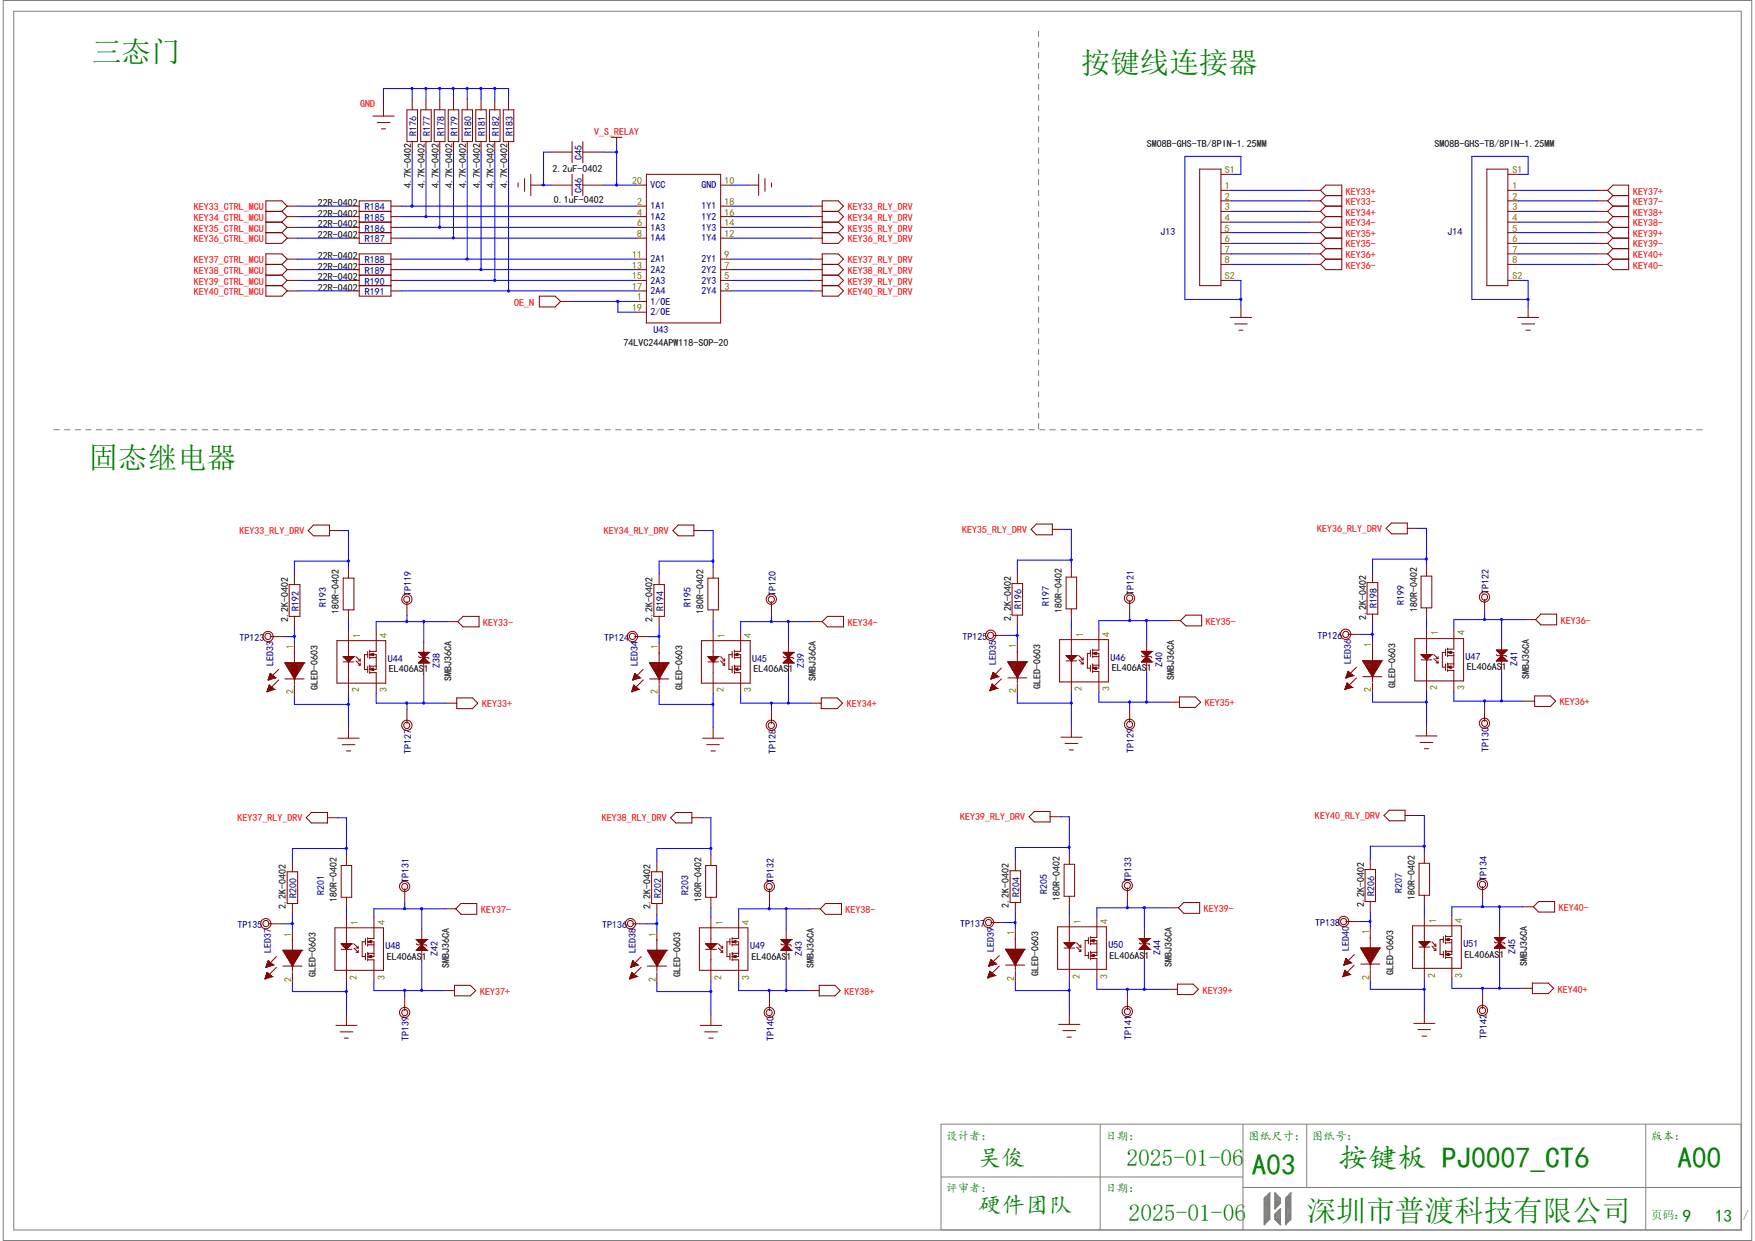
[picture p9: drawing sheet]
<svg xmlns="http://www.w3.org/2000/svg" width="297mm" height="210mm" viewBox="0 0 297 210" stroke-linecap="round" stroke-linejoin="round" font-family="sans-serif">
<defs><g id="words">
<g font-size="5" fill="#008000">
<text x="15.6" y="10.5">三态门</text>
<text x="182.9" y="12.3">按键线连接器</text>
<text x="15" y="79.2">固态继电器</text>
<text x="226.5" y="197.7">按键板 PJ0007_CT6</text>
<text x="283.9" y="197.7">A00</text>
<text x="211.8" y="198.8">A03</text>
<text x="221.1" y="206.7">深圳市普渡科技有限公司</text>
</g>
<g font-size="4" fill="#008000">
<text x="165.5" y="197.3">吴俊</text>
<text x="190.6" y="197.3">2025-01-06</text>
<text x="165.5" y="205.4">硬件团队</text>
<text x="191" y="206.6">2025-01-06</text>
</g>
<g font-size="3" fill="#008000">
<text x="284.8" y="206.8">9</text>
<text x="290.2" y="206.8">13</text>
</g>
<g font-size="1.9" fill="#008000">
<text x="160.1" y="192.9">设计者：</text>
<text x="187.1" y="192.9">日期：</text>
<text x="211.2" y="192.9">图纸尺寸：</text>
<text x="222" y="192.9">图纸号：</text>
<text x="279.4" y="192.9">版本：</text>
<text x="160.1" y="201.8">评审者：</text>
<text x="187.1" y="201.8">日期：</text>
<text x="279.4" y="206.3">页码：</text>
<text x="295" y="206.3">/</text>
</g>
<g font-size="1.7" fill="#f00">
<text x="61" y="18">GND</text>
<text x="100.5" y="22.9">V_S_RELAY</text>
<text x="32.8" y="35.6">KEY33_CTRL_MCU</text>
<text x="143.5" y="35.6">KEY33_RLY_DRV</text>
<text x="227.8" y="32.9">KEY33+</text>
<text x="227.8" y="34.7">KEY33-</text>
<text x="276.4" y="32.9">KEY37+</text>
<text x="276.4" y="34.7">KEY37-</text>
<text x="32.8" y="37.4">KEY34_CTRL_MCU</text>
<text x="32.8" y="39.2">KEY35_CTRL_MCU</text>
<text x="32.8" y="41">KEY36_CTRL_MCU</text>
<text x="143.5" y="37.4">KEY34_RLY_DRV</text>
<text x="143.5" y="39.2">KEY35_RLY_DRV</text>
<text x="143.5" y="41">KEY36_RLY_DRV</text>
<text x="227.8" y="36.5">KEY34+</text>
<text x="227.8" y="38.3">KEY34-</text>
<text x="227.8" y="40.1">KEY35+</text>
<text x="227.8" y="41.9">KEY35-</text>
<text x="276.4" y="36.5">KEY38+</text>
<text x="276.4" y="38.3">KEY38-</text>
<text x="276.4" y="40.1">KEY39+</text>
<text x="276.4" y="41.9">KEY39-</text>
<text x="32.8" y="44.6">KEY37_CTRL_MCU</text>
<text x="32.8" y="46.4">KEY38_CTRL_MCU</text>
<text x="143.5" y="44.6">KEY37_RLY_DRV</text>
<text x="143.5" y="46.4">KEY38_RLY_DRV</text>
<text x="227.8" y="43.7">KEY36+</text>
<text x="227.8" y="45.5">KEY36-</text>
<text x="276.4" y="43.7">KEY40+</text>
<text x="276.4" y="45.5">KEY40-</text>
<text x="32.8" y="48.2">KEY39_CTRL_MCU</text>
<text x="32.8" y="50">KEY40_CTRL_MCU</text>
<text x="87" y="51.8">OE_N</text>
<text x="143.5" y="48.2">KEY39_RLY_DRV</text>
<text x="143.5" y="50">KEY40_RLY_DRV</text>
<text x="222.9" y="90">KEY36_RLY_DRV</text>
<text x="40.5" y="90.3">KEY33_RLY_DRV</text>
<text x="102.2" y="90.3">KEY34_RLY_DRV</text>
<text x="162.9" y="90.1">KEY35_RLY_DRV</text>
<text x="81.7" y="105.9">KEY33-</text>
<text x="143.5" y="105.9">KEY34-</text>
<text x="204.1" y="105.7">KEY35-</text>
<text x="264.2" y="105.6">KEY36-</text>
<text x="81.6" y="119.7">KEY33+</text>
<text x="143.3" y="119.7">KEY34+</text>
<text x="203.9" y="119.5">KEY35+</text>
<text x="264" y="119.4">KEY36+</text>
<text x="40.2" y="138.9">KEY37_RLY_DRV</text>
<text x="101.9" y="138.9">KEY38_RLY_DRV</text>
<text x="162.5" y="138.7">KEY39_RLY_DRV</text>
<text x="222.5" y="138.6">KEY40_RLY_DRV</text>
<text x="81.4" y="154.6">KEY37-</text>
<text x="143.1" y="154.6">KEY38-</text>
<text x="203.8" y="154.3">KEY39-</text>
<text x="263.8" y="154.2">KEY40-</text>
<text x="263.7" y="168">KEY40+</text>
<text x="81.2" y="168.3">KEY37+</text>
<text x="142.9" y="168.3">KEY38+</text>
<text x="203.6" y="168.1">KEY39+</text>
</g>
<g font-size="1.7" fill="#000080">
<text x="70.5" y="22.9" transform="rotate(-90 70.5 22.9)">R176</text>
<text x="72.8" y="22.9" transform="rotate(-90 72.8 22.9)">R177</text>
<text x="75.1" y="22.9" transform="rotate(-90 75.1 22.9)">R178</text>
<text x="77.5" y="22.9" transform="rotate(-90 77.5 22.9)">R179</text>
<text x="79.8" y="22.9" transform="rotate(-90 79.8 22.9)">R180</text>
<text x="82.1" y="22.9" transform="rotate(-90 82.1 22.9)">R181</text>
<text x="84.5" y="22.9" transform="rotate(-90 84.5 22.9)">R182</text>
<text x="86.8" y="22.9" transform="rotate(-90 86.8 22.9)">R183</text>
<text x="98.5" y="27" transform="rotate(-90 98.5 27)">C45</text>
<text x="61.8" y="35.6">R184</text>
<text x="98.5" y="32.6" transform="rotate(-90 98.5 32.6)">C46</text>
<text x="110.1" y="35.4">1A1</text>
<text x="110.1" y="31.9">VCC</text>
<text x="118.7" y="31.9">GND</text>
<text x="118.7" y="35.4">1Y1</text>
<text x="61.8" y="37.4">R185</text>
<text x="61.8" y="39.2">R186</text>
<text x="61.8" y="41">R187</text>
<text x="110.1" y="37.2">1A2</text>
<text x="110.1" y="39">1A3</text>
<text x="110.1" y="40.8">1A4</text>
<text x="118.7" y="40.8">1Y4</text>
<text x="118.7" y="39">1Y3</text>
<text x="118.7" y="37.2">1Y2</text>
<text x="196.4" y="39.8">J13</text>
<text x="245" y="39.8">J14</text>
<text x="61.8" y="44.6">R188</text>
<text x="61.8" y="46.4">R189</text>
<text x="110.1" y="44.4">2A1</text>
<text x="110.1" y="46.2">2A2</text>
<text x="118.7" y="46.2">2Y2</text>
<text x="118.7" y="44.4">2Y1</text>
<text x="61.8" y="48.2">R190</text>
<text x="61.8" y="50">R191</text>
<text x="110.1" y="51.6">1/OE</text>
<text x="110.1" y="48">2A3</text>
<text x="110.1" y="49.8">2A4</text>
<text x="110.1" y="53.4">2/OE</text>
<text x="118.7" y="49.8">2Y4</text>
<text x="118.7" y="48">2Y3</text>
<text x="110.6" y="56.4">U43</text>
<text x="69.6" y="100.9" transform="rotate(-90 69.6 100.9)">TP119</text>
<text x="131.3" y="100.9" transform="rotate(-90 131.3 100.9)">TP120</text>
<text x="191.9" y="100.7" transform="rotate(-90 191.9 100.7)">TP121</text>
<text x="252" y="100.5" transform="rotate(-90 252 100.5)">TP122</text>
<text x="50.5" y="103.3" transform="rotate(-90 50.5 103.3)">R192</text>
<text x="55.2" y="102.7" transform="rotate(-90 55.2 102.7)">R193</text>
<text x="112.3" y="103.3" transform="rotate(-90 112.3 103.3)">R194</text>
<text x="116.9" y="102.7" transform="rotate(-90 116.9 102.7)">R195</text>
<text x="172.9" y="103.1" transform="rotate(-90 172.9 103.1)">R196</text>
<text x="177.5" y="102.6" transform="rotate(-90 177.5 102.6)">R197</text>
<text x="233" y="103" transform="rotate(-90 233 103)">R198</text>
<text x="237.6" y="102.4" transform="rotate(-90 237.6 102.4)">R199</text>
<text x="40.6" y="108.5">TP123</text>
<text x="46.3" y="112.7" transform="rotate(-90 46.3 112.7)">LED33</text>
<text x="65.6" y="112">U44</text>
<text x="74.4" y="113.1" transform="rotate(-90 74.4 113.1)">Z38</text>
<text x="102.2" y="108.5">TP124</text>
<text x="107.9" y="112.7" transform="rotate(-90 107.9 112.7)">LED34</text>
<text x="127.3" y="112">U45</text>
<text x="136.1" y="113.1" transform="rotate(-90 136.1 113.1)">Z39</text>
<text x="162.9" y="108.2">TP125</text>
<text x="168.6" y="112.5" transform="rotate(-90 168.6 112.5)">LED35</text>
<text x="188" y="111.8">U46</text>
<text x="196.7" y="112.9" transform="rotate(-90 196.7 112.9)">Z40</text>
<text x="223" y="108.1">TP126</text>
<text x="228.6" y="112.4" transform="rotate(-90 228.6 112.4)">LED36</text>
<text x="248" y="111.7">U47</text>
<text x="256.8" y="112.7" transform="rotate(-90 256.8 112.7)">Z41</text>
<text x="69.6" y="127.6" transform="rotate(-90 69.6 127.6)">TP127</text>
<text x="131.3" y="127.6" transform="rotate(-90 131.3 127.6)">TP128</text>
<text x="191.9" y="127.4" transform="rotate(-90 191.9 127.4)">TP129</text>
<text x="252" y="127.3" transform="rotate(-90 252 127.3)">TP130</text>
<text x="69.2" y="149.5" transform="rotate(-90 69.2 149.5)">TP131</text>
<text x="130.9" y="149.5" transform="rotate(-90 130.9 149.5)">TP132</text>
<text x="191.5" y="149.3" transform="rotate(-90 191.5 149.3)">TP133</text>
<text x="251.6" y="149.1" transform="rotate(-90 251.6 149.1)">TP134</text>
<text x="50.2" y="151.9" transform="rotate(-90 50.2 151.9)">R200</text>
<text x="54.9" y="151.4" transform="rotate(-90 54.9 151.4)">R201</text>
<text x="111.9" y="151.9" transform="rotate(-90 111.9 151.9)">R202</text>
<text x="116.5" y="151.4" transform="rotate(-90 116.5 151.4)">R203</text>
<text x="172.5" y="151.7" transform="rotate(-90 172.5 151.7)">R204</text>
<text x="177.2" y="151.2" transform="rotate(-90 177.2 151.2)">R205</text>
<text x="232.6" y="151.6" transform="rotate(-90 232.6 151.6)">R206</text>
<text x="237.3" y="151" transform="rotate(-90 237.3 151)">R207</text>
<text x="40.2" y="157.1">TP135</text>
<text x="45.9" y="161.3" transform="rotate(-90 45.9 161.3)">LED37</text>
<text x="65.2" y="160.7">U48</text>
<text x="74.1" y="161.7" transform="rotate(-90 74.1 161.7)">Z42</text>
<text x="101.9" y="157.1">TP136</text>
<text x="107.6" y="161.3" transform="rotate(-90 107.6 161.3)">LED38</text>
<text x="127" y="160.7">U49</text>
<text x="135.8" y="161.7" transform="rotate(-90 135.8 161.7)">Z43</text>
<text x="162.5" y="156.8">TP137</text>
<text x="168.2" y="161.1" transform="rotate(-90 168.2 161.1)">LED39</text>
<text x="187.6" y="160.4">U50</text>
<text x="196.4" y="161.5" transform="rotate(-90 196.4 161.5)">Z44</text>
<text x="222.6" y="156.7">TP138</text>
<text x="228.3" y="161" transform="rotate(-90 228.3 161)">LED40</text>
<text x="247.6" y="160.3">U51</text>
<text x="256.5" y="161.4" transform="rotate(-90 256.5 161.4)">Z45</text>
<text x="69.2" y="176.2" transform="rotate(-90 69.2 176.2)">TP139</text>
<text x="130.9" y="176.2" transform="rotate(-90 130.9 176.2)">TP140</text>
<text x="191.5" y="176" transform="rotate(-90 191.5 176)">TP141</text>
<text x="251.6" y="175.9" transform="rotate(-90 251.6 175.9)">TP142</text>
</g>
<g font-size="1.7">
<text x="93.5" y="29.2">2.2uF-0402</text>
<text x="194.1" y="24.8">SM08B-GHS-TB/8PIN-1.25MM</text>
<text x="242.7" y="24.8">SM08B-GHS-TB/8PIN-1.25MM</text>
<text x="53.8" y="34.9">22R-0402</text>
<text x="69.6" y="31.9" transform="rotate(-90 69.6 31.9)">4.7K-0402</text>
<text x="71.9" y="31.9" transform="rotate(-90 71.9 31.9)">4.7K-0402</text>
<text x="74.3" y="31.9" transform="rotate(-90 74.3 31.9)">4.7K-0402</text>
<text x="76.6" y="31.9" transform="rotate(-90 76.6 31.9)">4.7K-0402</text>
<text x="78.9" y="31.9" transform="rotate(-90 78.9 31.9)">4.7K-0402</text>
<text x="81.2" y="31.9" transform="rotate(-90 81.2 31.9)">4.7K-0402</text>
<text x="83.6" y="31.9" transform="rotate(-90 83.6 31.9)">4.7K-0402</text>
<text x="85.9" y="31.9" transform="rotate(-90 85.9 31.9)">4.7K-0402</text>
<text x="93.7" y="34.4">0.1uF-0402</text>
<text x="53.8" y="36.7">22R-0402</text>
<text x="53.8" y="38.5">22R-0402</text>
<text x="53.8" y="40.3">22R-0402</text>
<text x="53.8" y="43.9">22R-0402</text>
<text x="53.8" y="45.7">22R-0402</text>
<text x="53.8" y="47.5">22R-0402</text>
<text x="53.8" y="49.2">22R-0402</text>
<text x="105.5" y="58.5">74LVC244APW118-SOP-20</text>
<text x="48.8" y="105.2" transform="rotate(-90 48.8 105.2)">2.2K-0402</text>
<text x="57.4" y="104" transform="rotate(-90 57.4 104)">180R-0402</text>
<text x="110.5" y="105.2" transform="rotate(-90 110.5 105.2)">2.2K-0402</text>
<text x="119.1" y="104" transform="rotate(-90 119.1 104)">180R-0402</text>
<text x="171.1" y="105.1" transform="rotate(-90 171.1 105.1)">2.2K-0402</text>
<text x="179.7" y="103.8" transform="rotate(-90 179.7 103.8)">180R-0402</text>
<text x="231.2" y="104.9" transform="rotate(-90 231.2 104.9)">2.2K-0402</text>
<text x="239.8" y="103.6" transform="rotate(-90 239.8 103.6)">180R-0402</text>
<text x="65.8" y="113.8">EL406AS1</text>
<text x="127.5" y="113.8">EL406AS1</text>
<text x="188.2" y="113.6">EL406AS1</text>
<text x="248.2" y="113.5">EL406AS1</text>
<text x="53.8" y="116.7" transform="rotate(-90 53.8 116.7)">GLED-0603</text>
<text x="76.4" y="115.2" transform="rotate(-90 76.4 115.2)">SMBJ36CA</text>
<text x="115.5" y="116.7" transform="rotate(-90 115.5 116.7)">GLED-0603</text>
<text x="138.1" y="115.2" transform="rotate(-90 138.1 115.2)">SMBJ36CA</text>
<text x="176.1" y="116.5" transform="rotate(-90 176.1 116.5)">GLED-0603</text>
<text x="198.7" y="115.1" transform="rotate(-90 198.7 115.1)">SMBJ36CA</text>
<text x="236.2" y="116.4" transform="rotate(-90 236.2 116.4)">GLED-0603</text>
<text x="258.8" y="114.9" transform="rotate(-90 258.8 114.9)">SMBJ36CA</text>
<text x="48.4" y="153.8" transform="rotate(-90 48.4 153.8)">2.2K-0402</text>
<text x="57" y="152.6" transform="rotate(-90 57 152.6)">180R-0402</text>
<text x="110.1" y="153.8" transform="rotate(-90 110.1 153.8)">2.2K-0402</text>
<text x="118.7" y="152.6" transform="rotate(-90 118.7 152.6)">180R-0402</text>
<text x="170.7" y="153.7" transform="rotate(-90 170.7 153.7)">2.2K-0402</text>
<text x="179.4" y="152.4" transform="rotate(-90 179.4 152.4)">180R-0402</text>
<text x="230.8" y="153.5" transform="rotate(-90 230.8 153.5)">2.2K-0402</text>
<text x="239.4" y="152.2" transform="rotate(-90 239.4 152.2)">180R-0402</text>
<text x="53.4" y="165.4" transform="rotate(-90 53.4 165.4)">GLED-0603</text>
<text x="65.5" y="162.4">EL406AS1</text>
<text x="76" y="163.8" transform="rotate(-90 76 163.8)">SMBJ36CA</text>
<text x="115.1" y="165.4" transform="rotate(-90 115.1 165.4)">GLED-0603</text>
<text x="127.2" y="162.4">EL406AS1</text>
<text x="137.8" y="163.8" transform="rotate(-90 137.8 163.8)">SMBJ36CA</text>
<text x="175.8" y="165.1" transform="rotate(-90 175.8 165.1)">GLED-0603</text>
<text x="187.8" y="162.3">EL406AS1</text>
<text x="198.3" y="163.7" transform="rotate(-90 198.3 163.7)">SMBJ36CA</text>
<text x="235.8" y="165" transform="rotate(-90 235.8 165)">GLED-0603</text>
<text x="247.9" y="162.1">EL406AS1</text>
<text x="258.4" y="163.5" transform="rotate(-90 258.4 163.5)">SMBJ36CA</text>
</g>
<g font-size="1.7" fill="#808000">
<text x="207.3" y="29.3">S1</text>
<text x="255.9" y="29.3">S1</text>
<text x="107" y="31.2">20</text>
<text x="107.8" y="34.7">2</text>
<text x="122.6" y="31.2">10</text>
<text x="122.6" y="34.7">18</text>
<text x="207.3" y="35.6">3</text>
<text x="207.3" y="33.8">2</text>
<text x="207.3" y="32">1</text>
<text x="255.9" y="35.6">3</text>
<text x="255.9" y="33.8">2</text>
<text x="255.9" y="32">1</text>
<text x="107.8" y="36.5">4</text>
<text x="107.8" y="38.3">6</text>
<text x="107.8" y="40.1">8</text>
<text x="122.6" y="40.1">12</text>
<text x="122.6" y="38.3">14</text>
<text x="122.6" y="36.5">16</text>
<text x="207.3" y="37.4">4</text>
<text x="207.3" y="39.2">5</text>
<text x="207.3" y="41">6</text>
<text x="255.9" y="37.4">4</text>
<text x="255.9" y="39.2">5</text>
<text x="255.9" y="41">6</text>
<text x="107" y="43.7">11</text>
<text x="107" y="45.5">13</text>
<text x="107" y="47.3">15</text>
<text x="122.6" y="47.3">5</text>
<text x="122.6" y="45.5">7</text>
<text x="122.6" y="43.7">9</text>
<text x="207.3" y="47.3">S2</text>
<text x="207.3" y="42.8">7</text>
<text x="207.3" y="44.6">8</text>
<text x="255.9" y="47.3">S2</text>
<text x="255.9" y="42.8">7</text>
<text x="255.9" y="44.6">8</text>
<text x="107" y="49.1">17</text>
<text x="107" y="52.7">19</text>
<text x="107.8" y="50.8">1</text>
<text x="122.6" y="49.1">3</text>
<text x="61" y="107.9" transform="rotate(-90 61 107.9)">1</text>
<text x="65.4" y="107.9" transform="rotate(-90 65.4 107.9)">4</text>
<text x="122.7" y="107.9" transform="rotate(-90 122.7 107.9)">1</text>
<text x="127.1" y="107.9" transform="rotate(-90 127.1 107.9)">4</text>
<text x="183.3" y="107.7" transform="rotate(-90 183.3 107.7)">1</text>
<text x="187.8" y="107.7" transform="rotate(-90 187.8 107.7)">4</text>
<text x="243.4" y="107.5" transform="rotate(-90 243.4 107.5)">1</text>
<text x="247.9" y="107.5" transform="rotate(-90 247.9 107.5)">4</text>
<text x="49.7" y="109.9" transform="rotate(-90 49.7 109.9)">1</text>
<text x="111.3" y="109.9" transform="rotate(-90 111.3 109.9)">1</text>
<text x="172" y="109.7" transform="rotate(-90 172 109.7)">1</text>
<text x="232.1" y="109.5" transform="rotate(-90 232.1 109.5)">1</text>
<text x="49.7" y="117.5" transform="rotate(-90 49.7 117.5)">2</text>
<text x="60.8" y="117.2" transform="rotate(-90 60.8 117.2)">2</text>
<text x="65.4" y="117.2" transform="rotate(-90 65.4 117.2)">3</text>
<text x="111.3" y="117.5" transform="rotate(-90 111.3 117.5)">2</text>
<text x="122.5" y="117.2" transform="rotate(-90 122.5 117.2)">2</text>
<text x="127.1" y="117.2" transform="rotate(-90 127.1 117.2)">3</text>
<text x="172" y="117.3" transform="rotate(-90 172 117.3)">2</text>
<text x="183.1" y="117" transform="rotate(-90 183.1 117)">2</text>
<text x="187.8" y="117" transform="rotate(-90 187.8 117)">3</text>
<text x="232.1" y="117.2" transform="rotate(-90 232.1 117.2)">2</text>
<text x="243.2" y="116.8" transform="rotate(-90 243.2 116.8)">2</text>
<text x="247.9" y="116.8" transform="rotate(-90 247.9 116.8)">3</text>
<text x="49.3" y="158.5" transform="rotate(-90 49.3 158.5)">1</text>
<text x="60.6" y="156.5" transform="rotate(-90 60.6 156.5)">1</text>
<text x="65.1" y="156.5" transform="rotate(-90 65.1 156.5)">4</text>
<text x="111" y="158.5" transform="rotate(-90 111 158.5)">1</text>
<text x="122.3" y="156.5" transform="rotate(-90 122.3 156.5)">1</text>
<text x="126.8" y="156.5" transform="rotate(-90 126.8 156.5)">4</text>
<text x="171.6" y="158.3" transform="rotate(-90 171.6 158.3)">1</text>
<text x="182.9" y="156.3" transform="rotate(-90 182.9 156.3)">1</text>
<text x="187.4" y="156.3" transform="rotate(-90 187.4 156.3)">4</text>
<text x="231.7" y="158.1" transform="rotate(-90 231.7 158.1)">1</text>
<text x="243" y="156.1" transform="rotate(-90 243 156.1)">1</text>
<text x="247.5" y="156.1" transform="rotate(-90 247.5 156.1)">4</text>
<text x="49.3" y="166.1" transform="rotate(-90 49.3 166.1)">2</text>
<text x="60.4" y="165.8" transform="rotate(-90 60.4 165.8)">2</text>
<text x="65.1" y="165.8" transform="rotate(-90 65.1 165.8)">3</text>
<text x="111" y="166.1" transform="rotate(-90 111 166.1)">2</text>
<text x="122.1" y="165.8" transform="rotate(-90 122.1 165.8)">2</text>
<text x="126.8" y="165.8" transform="rotate(-90 126.8 165.8)">3</text>
<text x="171.6" y="165.9" transform="rotate(-90 171.6 165.9)">2</text>
<text x="182.8" y="165.6" transform="rotate(-90 182.8 165.6)">2</text>
<text x="187.4" y="165.6" transform="rotate(-90 187.4 165.6)">3</text>
<text x="231.7" y="165.8" transform="rotate(-90 231.7 165.8)">2</text>
<text x="242.9" y="165.4" transform="rotate(-90 242.9 165.4)">2</text>
<text x="247.5" y="165.4" transform="rotate(-90 247.5 165.4)">3</text>
</g>
</g></defs>
<g fill="none" stroke="#800000" stroke-width=".17">
<path d="M63.1 19.6h3.6M64.9 17.9v1.7M68.9 18.6h1.8v5.4h-1.8zM69.8 16.8v1.8M71.2 18.6h1.8v5.4h-1.8zM72.1 16.8v1.8M73.5 18.6h1.8v5.4h-1.8zM74.4 16.8v1.8M75.9 18.6h1.7v5.4h-1.7zM76.8 16.8v1.8M78.2 18.6h1.8v5.4h-1.8zM79.1 16.8v1.8"/>
<path d="M80.5 18.6h1.8v5.4h-1.8zM81.4 16.8v1.8M82.8 18.6h1.8v5.4h-1.8zM83.7 16.8v1.8M85.2 18.6h1.8v5.4h-1.8zM86.1 16.8v1.8M45 35.8h2.7M45 37.6h2.7M45 39.4h2.7M47.7 35.8l.9 .9M47.7 37.6l.9 .9M47.7 39.4l.9 .9"/>
<path d="M48.6 34.9l-.9-.9h-2.7v7.2h2.7l.9-.9M48.6 34.9h1.8M48.6 36.7h1.8M48.6 38.5h1.8M48.6 34.9l-.9 .9M48.6 36.7l-.9 .9M48.6 38.5l-.9 .9M59 34.9h1.8M59 36.7h1.8M59 38.5h1.8M60.8 34h5.4v7.2h-5.4zM60.8 35.8h5.4"/>
<path d="M60.8 37.6h5.4M60.8 39.4h5.4M63.8 20.7h2.2M64.6 21.8h.7M66.2 34.9h1.7M66.2 36.7h1.7M66.2 38.5h1.7M69.8 24v1.7M72.1 24v1.7M74.4 24v1.7M76.8 24v1.7M79.1 24v1.7"/>
<path d="M81.4 24v1.7M83.7 24v1.7M86.1 24v1.7M87.7 30.9v.8M88.8 30.2v2.2M89.8 31.3h1.9M89.8 29.5v3.6M93.3 31.3h3.5M93.3 25.7h3.5M96.8 24v3.5M96.8 29.5v3.6M98.6 31.3h3.6"/>
<path d="M98.6 24v3.5M98.6 29.5v3.6M98.6 25.7h3.6M103.5 23.2h1.7M104.4 23.2v.9M107.6 34.9h1.8M107.6 36.7h1.8M107.6 38.5h1.8M107.6 31.3h1.8M109.4 29.5h12.6v25.2h-12.6zM122 34.9h1.7M122 36.7h1.7"/>
<path d="M122 38.5h1.7M122 31.3h1.7M126.6 31.3h1.8M128.4 29.5v3.6M129.5 30.2v2.2M130.6 30.9v.8M137.4 34.9h1.7M137.4 36.7h1.7M137.4 38.5h1.7M139.1 35.8h2.8M139.1 37.6h2.8M139.1 39.4h2.8"/>
<path d="M141.9 35.8l.8-.9-.8-.9h-2.8v7.2h2.8l.8-.9-.8-.9M141.9 35.8l.8 .9-.8 .9M141.9 37.6l.8 .9-.8 .9M203 28.6h3.6v19.7h-3.6zM206.6 29.5h1.8M206.6 35.8h1.8M206.6 34h1.8M206.6 37.6h1.8M206.6 39.4h1.8M206.6 32.2h1.8M221.7 35.8h1.8M221.7 34h1.8"/>
<path d="M221.7 37.6h1.8M221.7 39.4h1.8M221.7 32.2h1.8M223.5 32.2l.9-.9h2.7v14.3h-2.7l-.9-.9M223.5 32.2l.9 .9M223.5 34l.9 .9M223.5 35.8l.9 .9M223.5 37.6l.9 .9M223.5 39.4l.9 .9M224.4 34.9h2.7M224.4 36.7h2.7M224.4 38.5h2.7"/>
<path d="M224.4 33.1h2.7M224.4 33.1l-.9 .9M224.4 34.9l-.9 .9M224.4 36.7l-.9 .9M224.4 38.5l-.9 .9M251.6 28.6h3.6v19.7h-3.6zM255.2 29.5h1.8M255.2 35.8h1.8M255.2 34h1.8M255.2 37.6h1.8M255.2 39.4h1.8M255.2 32.2h1.8"/>
<path d="M270.3 35.8h1.8M270.3 34h1.8M270.3 37.6h1.8M270.3 39.4h1.8M270.3 32.2h1.8M272.1 32.2l.9-.9h2.6v14.3h-2.6l-.9-.9M272.1 32.2l.9 .9M272.1 34l.9 .9M272.1 35.8l.9 .9M272.1 37.6l.9 .9M272.1 39.4l.9 .9M273 34.9h2.6"/>
<path d="M273 36.7h2.6M273 38.5h2.6M273 33.1h2.6M273 33.1l-.9 .9M273 34.9l-.9 .9M273 36.7l-.9 .9M273 38.5l-.9 .9M45 44.7h2.7M45 46.6h2.7M45 48.3h2.7M47.7 44.7l.9 .9M47.7 46.6l.9 .9"/>
<path d="M47.7 48.3l.9 .9M48.6 43.9l-.9-.9h-2.7v7.1h2.7l.9-.9M48.6 49.2h1.8M48.6 47.5h1.8M48.6 45.6h1.8M48.6 40.3h1.8M48.6 43.9h1.8M48.6 43.9l-.9 .8M48.6 45.6l-.9 1M48.6 47.5l-.9 .8M59 49.2h1.8M59 47.5h1.8"/>
<path d="M59 45.6h1.8M59 40.3h1.8M59 43.9h1.8M60.8 43h5.4v7.1h-5.4zM60.8 44.7h5.4M60.8 46.6h5.4M60.8 48.3h5.4M66.2 49.2h1.7M66.2 47.5h1.7M66.2 45.6h1.7M66.2 40.3h1.7M66.2 43.9h1.7"/>
<path d="M91.3 50.1h2.6l1 .9-1 .9h-2.6zM94.9 51h1.7M107.6 51h1.8M107.6 49.2h1.8M107.6 47.5h1.8M107.6 45.6h1.8M107.6 40.3h1.8M107.6 43.9h1.8M107.6 52.8h1.8M122 49.2h1.7M122 47.5h1.7M122 45.6h1.7"/>
<path d="M122 40.3h1.7M122 43.9h1.7M137.4 49.2h1.7M137.4 47.5h1.7M137.4 45.6h1.7M137.4 40.3h1.7M137.4 43.9h1.7M139.1 44.7h2.8M139.1 46.6h2.8M139.1 48.3h2.8M141.9 44.7l.8-.8-.8-.9h-2.8v7.1h2.8l.8-.9-.8-.9M141.9 46.6l.8 .9-.8 .8"/>
<path d="M141.9 44.7l.8 .9-.8 1M206.6 47.5h1.8M206.6 41.2h1.8M206.6 44.7h1.8M206.6 43h1.8M208.2 53.7h3.6M209 54.8h2.1M209.7 55.9h.7M210 51.9v1.8M221.7 41.2h1.8M221.7 44.7h1.8M221.7 43h1.8"/>
<path d="M223.5 41.2l.9 .9M223.5 43l.9 .9M224.4 40.3h2.7M224.4 43.9h2.7M224.4 42.1h2.7M224.4 40.3l-.9 .9M224.4 42.1l-.9 .9M224.4 43.9l-.9 .8M255.2 47.5h1.8M255.2 41.2h1.8M255.2 44.7h1.8M255.2 43h1.8"/>
<path d="M256.8 53.7h3.6M257.6 54.8h2.1M258.2 55.9h.8M258.6 51.9v1.8M270.3 41.2h1.8M270.3 44.7h1.8M270.3 43h1.8M272.1 41.2l.9 .9M272.1 43l.9 .9M273 40.3h2.6M273 43.9h2.6M273 42.1h2.6"/>
<path d="M273 40.3l-.9 .9M273 42.1l-.9 .9M273 43.9l-.9 .8M48.9 98.9h1.9v5.4h-1.9zM49.8 97.1v1.8M53 88.9h2.8v1.8h-2.8l-.8-.9zM55.8 89.8h1.8M58.1 97.8h1.8v5.4h-1.8zM59 96.1v1.7M110.7 98.9h1.7v5.4h-1.7zM111.5 97.1v1.8M114.8 88.9h2.6v1.8h-2.6l-.9-.9z"/>
<path d="M117.4 89.8h1.9M119.8 97.8h1.8v5.4h-1.8zM120.7 96.1v1.7M171.3 98.8h1.8v5.3h-1.8zM172.2 96.9v1.9M174.5 89.6l.9-.9h2.7v1.8h-2.7zM178.1 89.6h1.8M180.4 97.7h1.8v5.3h-1.8zM181.3 95.9v1.8M231.4 98.6h1.8v5.3h-1.8zM232.3 96.8v1.8M234.6 89.4l.9-.9h2.7v1.8h-2.7z"/>
<path d="M238.2 89.4h1.7M240.5 97.5h1.8v5.4h-1.8zM241.4 95.7v1.8M45.2 117.1h.1M45.3 116.9h.6M45.3 116.7h1.1M45.4 115.1h.1M45.4 114.9h.7M45.4 116.3h.6M45.5 114.7h1.1M45.5 116.2h.3M45.6 116h.1"/>
<path d="M45.6 116v.9M45.6 116l-.4 1.1M45.6 116l.7 .5M45.6 114.3h.6M45.7 114.2h.2M45.7 114h.1M45.7 114l-.3 1.1M45.7 114l.7 .5M45.7 114v1M45.7 116.1v.8M45.7 107.7h2.3M45.9 114.1v.8"/>
<path d="M45.9 116.2v.6M46.1 114.3v.6M46.1 116.4v.4M46.3 114.4v.4M46.3 116.5v.2M46.3 116.5l.1 .2M46.3 116.5h-.9v.5M46.4 116.7h.1M46.4 114.5h-.8v.5M46.4 114.5l.2 .2M46.4 114.5v.2M46.4 116.7l-1.2 .4"/>
<path d="M46.6 114.7h.1M46.6 114.7l-1.2 .4M47.2 113.3l-1.8 1.8M47.2 115.1l-1.8 1.8M48.2 112.2h.1M48.2 114.9h3.3M48.2 112.2h3.3M48.2 112.2l1.6 2.7M48.3 112.4h3.1M48.4 112.6h2.8M48.4 112.2v.3M48.6 112.7h2.5"/>
<path d="M48.6 112.2v.6M48.7 112.9h2.3M48.8 112.2v.9h2.1v-.9M48.9 113.3h1.9M48.9 112.2v1.2M49 113.5h1.7M49.1 113.6h1.5M49.1 112.2v1.5M49.2 113.8h1.3M49.3 112.2v1.8h1.1v-1.8M49.4 114.2h.8M49.5 112.2v2.1"/>
<path d="M49.5 114.3h.7M49.6 114.5h.5M49.7 112.2v2.4M49.7 114.7h.3M49.8 114.9h.1M49.8 104.3v1.8M49.8 108.8v7M49.8 116v1.8M50 112.2v2.4M50.2 112.2v2.1M50.6 112.2v1.5M50.8 112.2v1.2"/>
<path d="M51.1 112.2v.6M51.3 112.2v.3M51.5 112.2h.1M51.5 112.2l-1.7 2.7M57 108.4h8.3v7.2h-8.3zM58.1 111.1h.1M58.1 112h1.8M58.1 111.1h1.8M58.1 111.1l.9 .9M58.3 111.1v.2M58.5 111.1v.4M58.6 111.1v.6h.8v-.6"/>
<path d="M58.8 111.1v.7h.3v-.7M59 112h.1M59 103.2v1.8M59 106.6v10.8M59.5 111.1v.4h-1M59.7 111.1v.2h-1.4M59.9 111.1h.1M59.9 111.1l-.9 .9M60.2 111.1l.8 .7M60.2 111.8l.8 .8M60.6 112.6h.4M60.6 111.8h.4"/>
<path d="M61 111.5v.3M61 112.2v.4M62.2 110.8h-.5v2.5h.5M62.2 110.2v1.1M62.2 112.7v1.1M62.6 112.9h.1M62.6 110.8h.1M62.6 113.3h.1M62.6 113.8h1.1v3.6M62.6 110.8h1.1v2.5h-1.1M62.6 112.7h1.1M62.6 111.3h1.1"/>
<path d="M62.6 110v.4M62.6 110.6v.4M62.6 111.1v.4M62.6 112.6v.3M62.6 113.1v.4M62.6 113.6v.4M62.6 110.8l.5 .2M62.6 113.3l.5 .2M62.8 110.7v.1M62.8 113.2v.1M62.9 110.6v.3M62.9 113.1v.3"/>
<path d="M63.1 111h.1M63.1 110.6h.1M63.1 113.5h.1M63.1 113.1h.1M63.1 110.6l-.5 .2M63.1 110.6v.4M63.1 113.1v.4M63.1 113.1l-.5 .2M63.7 106.6v3.6h-1.1M68.9 101.8v2.3M70.8 112.2h.1M70.8 110.4h.1"/>
<path d="M70.8 112.2h1.8M70.8 110.4l1.8 1.8M70.8 111.1l.2 .2h1.4l.2 .2M70.8 110.4h1.8M71 112h1.4v.2M71 110.4v.2M71 112v.2M71.2 111.8h1.1v.4M71.2 110.4v.4h1.1v-.4M71.2 111.8v.4M71.4 111.7h.7v.5M71.4 110.4v.6h.7v-.6"/>
<path d="M71.4 111.6v.6M71.5 112.2v-.7h.4v.7M71.5 110.4v.8M71.7 111.3h.1M71.7 108.6v5.4M71.9 110.4v.7h-.4M72.4 110.4v.2h-1.4M72.6 112.2h.1M72.6 110.4h.1M72.6 110.4l-1.8 1.8M75.5 119h1.8M75.6 105.2h1.9"/>
<path d="M77.3 118.1h2.7l.9 .9-.9 .9h-2.7zM77.5 105.2l.9-.9h2.7v1.8h-2.7zM106.9 117.1h.1M107 116.9h.6M107 116.7h1.1M107.1 115.1h.1M107.1 114.9h.7M107.1 116.3h.6M107.2 114.7h1.1M107.2 116.2h.2M107.2 116h.1M107.2 116v.9"/>
<path d="M107.2 116l-.3 1.1M107.2 116l.7 .5M107.3 114.3h.6M107.4 114h.1M107.4 114.2h.2M107.4 107.7h2.4M107.4 114l-.3 1.1M107.4 114l.7 .5M107.4 114v1M107.4 116.1v.8M107.6 114.1v.8M107.6 116.2v.6"/>
<path d="M107.8 114.3v.6M107.8 116.4v.4M107.9 116.5h-.8v.5M107.9 114.4v.4M107.9 116.5v.2M107.9 116.5l.2 .2M108.1 116.7h.1M108.1 114.5h-.9v.5M108.1 114.5l.2 .2M108.1 114.5v.2M108.1 116.7l-1.2 .4M108.3 114.7h.1"/>
<path d="M108.3 114.7l-1.2 .4M108.8 113.3l-1.7 1.8M108.8 115.1l-1.7 1.8M109.9 112.2h.1M109.9 114.9h3.3M109.9 112.2h3.3M109.9 112.2l1.6 2.7M110 112.4h3.1M110.1 112.2v.3M110.2 112.6h2.7M110.3 112.7h2.5M110.3 112.2v.6"/>
<path d="M110.4 112.9h2.3M110.4 112.2v.9h2.2v-.9M110.6 113.3h1.9M110.7 113.5h1.7M110.7 112.2v1.2M110.8 113.6h1.5M110.8 112.2v1.5M110.9 113.8h1.3M111 112.2v1.8h1.1v-1.8M111.1 114.2h.9M111.2 112.2v2.1M111.2 114.3h.6"/>
<path d="M111.3 114.5h.5M111.3 112.2v2.4M111.4 114.7h.3M111.5 114.9h.1M111.5 104.3v1.8M111.5 108.8v7M111.5 116v1.8M111.7 112.2v2.4M111.9 112.2v2.1M112.3 112.2v1.5M112.4 112.2v1.2M112.8 112.2v.6"/>
<path d="M113 112.2v.3M113.2 112.2h.1M113.2 112.2l-1.7 2.7M118.7 108.4h8.3v7.2h-8.3zM119.8 111.1h.1M119.8 112h1.8M119.8 111.1h1.8M119.8 111.1l.9 .9M120 111.1v.2M120.1 111.1v.4M120.3 111.1v.6h.8v-.6M120.5 111.1v.7h.4v-.7"/>
<path d="M120.7 112h.1M120.7 103.2v1.8M120.7 106.6v10.8M121.2 111.1v.4h-1.1M121.4 111.1v.2h-1.4M121.6 111.1h.1M121.6 111.1l-.9 .9M122 111.1l.6 .7M122 111.8l.6 .8M122.3 112.6h.3M122.3 111.8h.3M122.6 111.5v.3"/>
<path d="M122.6 112.2v.4M123.9 110.8h-.5v2.5h.5M123.9 110.2v1.1M123.9 112.7v1.1M124.3 112.9h.1M124.3 110.8h.1M124.3 113.3h.1M124.3 113.8h1v3.6M124.3 110.8h1v2.5h-1M124.3 112.7h1M124.3 111.3h1M124.3 110v.4"/>
<path d="M124.3 110.6v.4M124.3 111.1v.4M124.3 112.6v.3M124.3 113.1v.4M124.3 113.6v.4M124.3 110.8l.5 .2M124.3 113.3l.5 .2M124.5 110.7v.1M124.5 113.2v.1M124.6 110.6v.3M124.6 113.1v.3M124.8 111h.1"/>
<path d="M124.8 110.6h.1M124.8 113.5h.1M124.8 113.1h.1M124.8 110.6l-.5 .2M124.8 110.6v.4M124.8 113.1v.4M124.8 113.1l-.5 .2M125.3 106.6v3.6h-1M130.6 101.8v2.3M132.5 112.2h.1M132.5 110.4h.1M132.5 112.2h1.8"/>
<path d="M132.5 111.1l.2 .2h1.5l.1 .2M132.5 110.4h1.8M132.5 110.4l1.8 1.8M132.7 112h1.5v.2M132.7 110.4v.2M132.7 112v.2M132.9 111.8h1v.4M132.9 110.4v.4h1v-.4M132.9 111.8v.4M133.1 111.7h.7v.5M133.1 110.4v.6h.7v-.6M133.1 111.6v.6"/>
<path d="M133.3 112.2v-.7h.3v.7M133.3 110.4v.8M133.4 111.3h.1M133.4 108.6v5.4M133.6 110.4v.7h-.3M134.2 110.4v.2h-1.5M134.3 112.2h.1M134.3 110.4h.1M134.3 110.4l-1.8 1.8M137.2 119h1.8M137.4 105.2h1.7M139 118.1h2.7l.9 .9-.9 .9h-2.7z"/>
<path d="M139.1 105.2l.9-.9h2.7v1.8h-2.7zM167.5 116.9h.1M167.6 116.7h.6M167.6 116.5h1.2M167.7 114.9h.1M167.8 114.7h.6M167.8 116.2h.5M167.8 114.5h1.2M167.8 116h.3M167.9 115.8h.1M167.9 115.8v1M167.9 115.8l-.4 1.1"/>
<path d="M167.9 115.8l.7 .5M167.9 114.2h.6M168 114h.3M168.1 113.8h.1M168.1 113.8l-.4 1.1M168.1 113.8l.7 .5M168.1 113.8v1M168.1 115.9v.8M168.1 107.5h2.2M168.2 114v.7M168.2 116.1v.5M168.4 114.1v.6"/>
<path d="M168.4 116.2v.3M168.6 116.3h-.9v.5M168.6 114.3v.3M168.6 116.3v.2M168.6 116.3l.2 .2M168.8 116.5h.1M168.8 114.3h-.9v.5M168.8 114.3l.2 .2M168.8 114.3v.3M168.8 116.5l-1.3 .4M169 114.5h.1M169 114.5l-1.3 .4"/>
<path d="M169.5 113.1l-1.8 1.8M169.5 114.9l-1.8 1.8M170.6 112h.1M170.6 114.7h3.2M170.6 112h3.2M170.6 112l1.6 2.7M170.7 112.2h3M170.7 112v.4M170.8 112.4h2.8M170.9 112.6h2.6M170.9 112v.6M171 112.7h2.4"/>
<path d="M171.1 112v.9h2.1v-.9M171.2 113.1h1.9M171.3 112v1.2M171.3 113.3h1.7M171.4 113.5h1.5M171.4 112v1.5M171.5 113.6h1.3M171.6 112v1.8h1.1v-1.8M171.7 114h.9M171.8 114.2h.7M171.8 112v2.1M172 114.3h.4"/>
<path d="M172 112v2.4M172.1 114.5h.2M172.2 114.7h.1M172.2 104.1v1.8M172.2 108.6v7M172.2 115.8v1.8M172.3 112v2.4M172.5 112v2.1M172.9 112v1.5M173.1 112v1.2M173.4 112v.6M173.6 112v.3"/>
<path d="M173.8 112h.1M173.8 112l-1.6 2.7M179.3 108.2h8.3v7.2h-8.3zM180.4 111h.1M180.4 111.8h1.8M180.4 111h1.8M180.4 111l.9 .8M180.6 111v.2M180.8 111v.3M181 111v.5M181.1 111v.7h.4v-.7M181.3 111.8h.1"/>
<path d="M181.3 103v1.9M181.3 106.5v10.7M181.7 111v.5h-.7M181.9 111v.3h-1.1M182 111v.1h-1.4M182.2 111h.1M182.2 111l-.9 .8M182.6 111l.7 .7M182.6 111.7l.7 .7M182.9 112.4h.4M182.9 111.7h.4M183.3 111.3v.4"/>
<path d="M183.3 112v.4M184.5 110.6h-.5v2.5h.5M184.5 110v1.1M184.5 112.6v1M184.9 112.7h.1M184.9 110.6h.1M184.9 113.1h.1M184.9 113.6h1.1v3.6M184.9 110.6h1.1v2.5h-1.1M184.9 112.6h1.1M184.9 111.1h1.1M184.9 109.9v.3"/>
<path d="M184.9 110.4v.4M184.9 111v.3M184.9 112.4v.3M184.9 112.9v.4M184.9 113.5v.3M184.9 110.6l.6 .2M184.9 113.1l.6 .2M185.1 110.5v.2M185.1 113v.2M185.3 110.4v.3M185.3 112.9v.3M185.5 110.8h.1"/>
<path d="M185.5 110.4h.1M185.5 113.3h.1M185.5 112.9h.1M185.5 110.4l-.6 .2M185.5 110.4v.4M185.5 112.9v.4M185.5 112.9l-.6 .2M186 106.5v3.5h-1.1M191.2 101.6v2.3M191.2 119.9v2.4M193.2 112h.1M193.2 110.2h.1"/>
<path d="M193.2 112h1.7M193.2 111l.1 .1h1.5l.1 .2M193.2 110.2h1.7M193.2 110.2l1.7 1.8M193.3 111.8h1.5v.2M193.3 110.2v.2M193.3 111.8v.2M193.5 111.7h1.1v.3M193.5 110.2v.4M193.5 111.6v.4M193.7 112v-.5h.7v.5M193.7 110.2v.6h.7v-.6"/>
<path d="M193.8 111.3h.4v.7M193.8 110.2v.8h.4v-.8M193.8 111.3v.7M194.1 111.1h.1M194.1 108.4v5.4M194.6 110.2v.4h-1.1M194.8 110.2v.2h-1.5M194.9 112h.1M194.9 110.2h.1M194.9 110.2l-1.7 1.8M197.8 118.8h1.8M198 105h1.8"/>
<path d="M199.6 117.9h2.7l.9 .9-.9 .9h-2.7zM199.8 105l.9-.9h2.7v1.8h-2.7zM227.6 116.7h.1M227.7 116.5h.6M227.8 114.7h.1M227.8 116.3h1.1M227.8 116h.6M227.9 114.3h1.1M227.9 115.8h.3M228 115.6h.1M228 115.6v.9M228 115.6l-.4 1.1"/>
<path d="M228 115.6l.6 .6M228 114h.6M228.1 113.8h.2M228.1 113.6h.1M228.1 113.6l-.3 1.1M228.1 113.6l.8 .6M228.1 113.6v1M228.1 115.7v.8M228.1 107.4h2.4M228.3 113.7v.8M228.3 115.9v.6M228.5 113.9v.6h-.7"/>
<path d="M228.5 116v.4M228.6 116.2h-.8v.4M228.6 114.1v.3M228.6 116.2v.2M228.6 116.2l.3 .1M228.9 116.3h.1M228.9 114.2h-.9v.4M228.9 114.2l.1 .1M228.9 114.2v.2M228.9 116.3l-1.3 .4M229 114.3h.1M229 114.3l-1.2 .4"/>
<path d="M229.6 112.9l-1.8 1.8M229.6 114.7l-1.8 1.8M230.6 111.8h.1M230.6 114.5h3.2M230.6 111.8h3.2M230.6 111.8l1.7 2.7M230.8 112h3M230.8 111.8v.4M230.8 112.2h2.9M231 112.4h2.6M231 111.8v.6M231.1 112.6h2.3"/>
<path d="M231.2 111.8v.9h2.1v-.9M231.3 112.9h1.9M231.4 111.8v1.3M231.4 113.1h1.7M231.5 113.3h1.5M231.5 111.8v1.5M231.6 113.5h1.3M231.7 111.8v1.8h1.1v-1.8M231.8 113.8h.9M231.9 111.8v2.2M231.9 114h.7M232 114.2h.5"/>
<path d="M232.1 111.8v2.5M232.2 114.3h.2M232.3 114.5h.1M232.3 103.9v1.8M232.3 108.4v7M232.3 115.6v1.8M232.5 111.8v2.4M232.6 111.8v2.1M233 111.8v1.5M233.2 111.8v1.2M233.5 111.8v.6M233.7 111.8v.3"/>
<path d="M233.8 111.8h.1M233.8 111.8l-1.5 2.7M239.4 108.1h8.3v7.1h-8.3zM240.5 110.8h.1M240.5 111.7h1.8M240.5 110.8h1.8M240.5 110.8l.9 .9M240.7 110.8v.2h1.4v-.2M240.8 110.8v.4M241 110.8v.5M241.2 110.8v.7M241.4 111.7h.1"/>
<path d="M241.4 102.9v1.8M241.4 106.3v10.8M241.6 110.8v.7h-.4M241.8 110.8v.5h-.8M241.9 110.8v.3h-1.1M242.3 110.8h.1M242.3 110.8l-.9 .9M242.7 110.8l.7 .7M242.7 111.5l.7 .7M243 112.2h.4M243 111.5h.4M243.4 111.1v.4"/>
<path d="M243.4 111.8v.4M244.6 110.4h-.5v2.5h.5M244.6 109.9v1.1M244.6 112.4v1.1M245 112.6h.1M245 110.4h.1M245 112.9h.1M245 113.5h1v3.6M245 110.4h1v2.5h-1M245 112.4h1M245 111h1M245 109.7v.3"/>
<path d="M245 110.2v.4M245 110.8v.3M245 112.2v.4M245 112.7v.4M245 113.3v.3M245 110.4l.5 .2M245 112.9l.5 .2M245.2 110.3v.1M245.2 112.9v.1M245.4 110.3v.2M245.4 112.8v.3M245.5 110.6h.1"/>
<path d="M245.5 110.2h.1M245.5 113.1h.1M245.5 112.7h.1M245.5 110.2l-.5 .2M245.5 110.2v.4M245.5 112.7v.4M245.5 112.7l-.5 .2M246 106.3v3.6h-1M251.2 101.4v2.4M251.2 119.7v2.4M253.2 111.8h.1M253.2 110h.1"/>
<path d="M253.2 111.8h1.8M253.2 110.8l.2 .2h1.4l.2 .1M253.2 110h1.8M253.2 110l.9 1M253.4 111.7h1.4v.1M253.4 110v.3M253.4 111.6v.2M253.6 111.8v-.3h1.1v.3M253.6 110v.4M253.8 111.3h.7v.5M253.8 110v.6M253.8 111.3v.5"/>
<path d="M254 111.1h.3v.7M254 110v.8h.3v-.8M254 111.1v.7M254.1 111h.1M254.1 111l.9 .8M254.1 111l-.9 .8M254.1 108.2v5.4M254.5 110v.6h-.7M254.7 110v.4h-1.1M254.8 110v.2h-1.4M255 111.8h.1M255 110h.1"/>
<path d="M255 110l-.9 1M257.9 118.7h1.8M258.1 104.9h1.8M259.7 117.8h2.7l.9 .9-.9 .8h-2.7zM260.8 103.9h2.6v1.8h-2.6l-.9-.8zM51.8 138.4l.9-.9h2.7v1.8h-2.7zM55.4 138.4h1.8M57.2 124.9h3.6M57.9 126h2.2M58.6 127.1h.8M59 123.1v1.8M68.9 120.1v2.3"/>
<path d="M113.5 138.4l.9-.9h2.7v1.8h-2.7zM117.1 138.4h1.8M118.9 124.9h3.6M119.6 126h2.2M120.3 127.1h.8M120.7 123.1v1.8M130.6 120.1v2.3M175 137.3h2.7v1.8h-2.7l-.8-.9zM177.7 138.2h1.8M179.5 124.8h3.6M180.3 125.8h2.1M181 126.9h.7"/>
<path d="M181.3 123v1.8M234.2 138l.9-.9h2.7v1.8h-2.7zM237.8 138h1.8M239.6 124.5h3.6M240.3 125.6h2.2M241 126.7h.8M241.4 122.8v1.7M45.4 156.3h2.3M48.6 147.5h1.8v5.4h-1.8zM49.5 145.8v1.7M49.5 152.9v1.8M49.5 157.4v7"/>
<path d="M56.7 157h8.2v7.2h-8.2zM57.7 159.7h.1M57.7 146.5h1.8v5.3h-1.8zM57.7 159.7h1.8M57.7 159.7l.9 1M57.9 159.7v.2M58.1 159.7v.4M58.3 159.7v.6M58.5 159.7v.8M58.6 144.7v1.8M58.6 151.8v1.8M58.6 155.2v10.8"/>
<path d="M58.8 159.7v.7h-.3M59 159.7v.6h-.7M59.1 159.7v.4h-1M59.4 159.7v.2h-1.5M59.5 159.7h.1M59.5 159.7l-.9 1M59.9 159.7l.7 .7M61.8 159.4h-.5v2.5h.5M61.8 158.8v1.1M62.2 159.4h.1M62.2 158.7v.3M62.2 159.2v.4"/>
<path d="M62.2 159.7v.4M62.2 159.4h1.1v2.5h-1.1M62.2 159.9h1.1M62.2 159.4l.6 .2M62.4 159.3v.1M62.6 159.3v.2M62.8 159.6h.1M62.8 159.2h.1M62.8 159.2v.4M62.8 159.2l-.6 .2M63.3 155.2v3.6h-1.1M68.5 150.4v2.3"/>
<path d="M70.4 159h.1M70.4 159.7l.3 .2h1.4l.2 .2M70.4 159h1.9M70.4 159l1 .9M70.7 159v.3M70.8 159v.4M71 159v.6M71.2 159v.8M71.4 159.9h.1M71.4 157.2v5.4M71.4 159.9l.9 .9M71.5 159v.7h-.3"/>
<path d="M71.7 159v.6h-.7M71.9 159v.4h-1.1M72.1 159v.2h-1.4M72.3 159h.1M72.3 159l-1.9 1.8M75.3 153.8h1.8M78 152.9h2.7v1.8h-2.7l-.9-.9zM107.1 156.3h2.3M110.3 147.5h1.8v5.4h-1.8zM111.2 145.8v1.7M111.2 152.9v1.8M111.2 157.4v7"/>
<path d="M118.4 157h8.2v7.2h-8.2zM119.4 159.7h.1M119.4 146.5h1.8v5.3h-1.8zM119.4 159.7h1.8M119.4 159.7l.9 1M119.6 159.7v.2M119.8 159.7v.4M120 159.7v.6M120.1 159.7v.8M120.3 144.7v1.8M120.3 151.8v1.8M120.3 155.2v10.8"/>
<path d="M120.5 159.7v.7h-.4M120.7 159.7v.6h-.7M120.9 159.7v.4h-1.1M121.1 159.7v.2h-1.5M121.2 159.7h.1M121.2 159.7l-.9 1M121.6 159.7l.7 .7M123.5 159.4h-.5v2.5h.5M123.5 158.8v1.1M123.9 159.4h.1M123.9 158.7v.3M123.9 159.2v.4"/>
<path d="M123.9 159.7v.4M123.9 159.4h1.1v2.5h-1.1M123.9 159.9h1.1M123.9 159.4l.6 .2M124.1 159.3v.1M124.3 159.3v.2M124.5 159.6h.1M124.5 159.2h.1M124.5 159.2v.4M124.5 159.2l-.6 .2M125 155.2v3.6h-1.1M130.2 150.4v2.3"/>
<path d="M132.2 159h.1M132.2 159.7l.1 .2h1.5l.1 .2M132.2 159h1.7M132.2 159l.9 .9M132.3 159v.3M132.5 159v.4M132.7 159v.6M132.9 159v.8M133.1 159.9h.1M133.1 157.2v5.4M133.1 159.9l.8 .9M133.1 159.9l-.9 .9"/>
<path d="M133.3 159v.7h-.4M133.4 159v.6h-.7M133.6 159v.4h-1.1M133.8 159v.2h-1.5M133.9 159h.1M133.9 159l-.8 .9M137 153.8h1.8M139.7 152.9h2.7v1.8h-2.7l-.9-.9zM167.7 156.1h2.3M170.9 147.4h1.8v5.3h-1.8zM171.8 145.6v1.8M171.8 152.7v1.9"/>
<path d="M171.8 157.2v7M179 156.8h8.2v7.2h-8.2zM180.1 159.6h.1M180.1 146.3h1.8v5.4h-1.8zM180.1 159.6h1.8M180.1 159.6l.9 .8M180.3 159.6v.2M180.4 159.6v.3M180.6 159.6v.5M180.8 159.6v.7M181 144.5v1.8M181 151.7v1.8"/>
<path d="M181 155.1v10.7M181.1 159.6v.7h-.3M181.3 159.6v.5h-.7M181.5 159.6v.3h-1.1M181.7 159.6v.1h-1.4M181.9 159.6h.1M181.9 159.6l-.9 .8M182.2 159.6l.7 .7M182.9 159.9v.4M184.2 159.2h-.6v2.5h.6M184.2 158.7v1M184.5 159.2h.1"/>
<path d="M184.5 158.5v.3M184.5 159v.4M184.5 159.6v.3M184.5 159.2h1.1v2.5h-1.1M184.5 159.7h1.1M184.5 159.2l.6 .2M184.7 159.1v.2M184.9 159v.3M185.1 159.4h.1M185.1 159h.1M185.1 159v.4M185.1 159l-.6 .2"/>
<path d="M185.6 155.1v3.6h-1.1M190.8 150.2v2.4M192.8 158.8h.1M192.8 159.6l.2 .1h1.4l.2 .2M192.8 158.8h1.8M192.8 158.8l1.8 1.9M193 158.8v.2M193.2 158.8v.5M193.3 158.8v.6M193.5 158.8v.8M193.7 159.7h.1M193.7 157v5.4"/>
<path d="M193.7 159.7l-.9 1M193.8 158.8v.8h-.3M194.1 158.8v.6h-.8M194.2 158.8v.4h-1M194.4 158.8v.2h-1.4M194.6 158.8h.1M194.6 158.8l-.9 .9M197.7 153.6h1.7M199.4 153.6l.9-.9h2.7v1.9h-2.7zM227.8 156h2.3M231 147.2h1.8v5.4h-1.8zM231.9 145.4v1.8"/>
<path d="M231.9 152.6v1.7M231.9 157v7M239.1 156.7h8.2v7.2h-8.2zM240.2 159.4h.1M240.2 146.1h1.7v5.4h-1.7zM240.2 159.4h1.7M240.2 159.4l.8 .9M240.3 159.4v.2M240.5 159.4v.4M240.7 159.4v.5M240.8 159.4v.7M241 144.3v1.8"/>
<path d="M241 151.5v1.8M241 154.9v10.8M241.2 159.4v.7h-.4M241.4 159.4v.5h-.7M241.6 159.4v.3h-1.1M241.8 159.4v.2h-1.5M241.9 159.4h.1M241.9 159.4l-.9 .9M242.3 159.4l.7 .7M243 159.7v.4M244.3 159h-.6v2.5h.6M244.3 158.5v1.1"/>
<path d="M244.6 159h.1M244.6 158.3v.4M244.6 158.8v.4M244.6 159.4v.3M244.6 159h1.1v2.5h-1.1M244.6 159.6h1.1M244.6 159l.6 .2M244.8 158.9v.2M245 158.9v.3M245.2 159.2h.1M245.2 158.8h.1M245.2 158.8v.4"/>
<path d="M245.2 158.8l-.6 .2M245.7 154.9v3.6h-1.1M250.9 150v2.4M252.9 158.7h.1M252.9 159.4l.2 .2h1.4l.2 .1M252.9 158.7h1.8M252.9 158.7l1.8 1.7M253.1 158.7v.2M253.2 158.7v.3M253.4 158.7v.6M253.6 158.7v.7M253.6 159.7v.7"/>
<path d="M253.6 159.7h.4v.7M253.8 159.6h.1M253.8 156.8v5.4M254 158.7v.7h-.4M254.1 158.7v.5h-.7M254.3 158.7v.3h-1.1M254.5 158.7v.1h-1.4M254.7 158.7h.1M254.7 158.7l-1.8 1.7M257.7 153.5h1.8M259.5 153.5l.9-.9h2.7v1.7h-2.7zM44.8 165.7h.1"/>
<path d="M44.9 165.5h.7M45 165.3h1.1M45 163.7h.1M45 163.5h.7M45 164.9h.6M45.1 163.3h1.2M45.1 164.8h.3M45.2 164.6h.1M45.2 164.6v.9M45.2 164.6l-.4 1.1M45.2 164.6l.7 .5M45.3 162.9h.5"/>
<path d="M45.3 162.8h.3M45.4 162.6h.1M45.4 162.6v1M45.4 164.7v.8M45.4 162.6l-.4 1.1M45.4 162.6l.7 .6M45.6 162.7v.8M45.6 164.8v.6M45.7 162.9v.5M45.7 165v.4M45.9 163v.4M45.9 165.1v.3"/>
<path d="M45.9 165.1l.2 .2M45.9 165.1h-.9v.5M46.1 165.3h.1M46.1 163.2v.2M46.1 163.2h-.9v.4M46.1 163.2l.2 .1M46.1 165.3l-1.3 .4M46.3 163.3h.1M46.3 163.3l-1.3 .4M46.8 161.9l-1.8 1.8M46.8 163.7l-1.8 1.8M47.9 160.8h.1"/>
<path d="M47.9 163.5h3.2M47.9 160.8h3.2M47.9 160.8l1.6 2.7M48 161h3M48 160.8v.3M48.1 161.2h2.8M48.2 161.3h2.6M48.2 160.8v.6M48.3 161.5h2.4M48.4 160.8v.9h2.2v-.9M48.5 161.9h2M48.6 160.8v1.3h1.7"/>
<path d="M48.7 162.2h1.5M48.8 160.8v1.5M48.9 162.4h1.2M48.9 160.8v1.8h1.1v-1.8M49.1 162.8h.8M49.1 160.8v2.1M49.1 162.9h.7M49.3 163.2h.4M49.3 160.8v2.4M49.4 163.3h.2M49.5 163.5h.1M49.5 164.6v1.8"/>
<path d="M49.7 160.8v2.4M49.8 160.8v2.1M50.2 160.8v1.5M50.4 160.8v1.2M50.8 160.8v.6M50.9 160.8v.3M51.1 160.8h.1M51.1 160.8l-1.6 2.7M56.9 173.5h3.5M57.6 174.6h2.1M57.7 160.7h1.8M58.3 175.7h.7"/>
<path d="M58.6 160.7h.1M58.6 171.7v1.8M59.9 160.4l.7 .8M60.2 161.2h.4M60.2 160.4h.4M60.6 160.1v.3M60.6 160.8v.4M61.8 161.3v1.1M62.2 161.5h.1M62.2 161.9h.1M62.2 161.2v.3M62.2 161.7v.4"/>
<path d="M62.2 162.2v.4M62.2 162.4h1.1v3.6M62.2 161.3h1.1M62.2 161.9l.6 .2M62.4 161.8v.2M62.6 161.7v.4M62.8 162.1h.1M62.8 161.7h.1M62.8 161.7v.4M62.8 161.7l-.6 .2M68.5 168.7v2.3M70.4 160.8h.1"/>
<path d="M70.4 160.8h1.9M70.7 160.7h1.4v.1M70.7 160.6v.2M70.8 160.4h1.1v.4M70.8 160.4v.4M71 160.2v.6M71 160.3h.7v.5M71.2 160.1v.7M71.2 160.1h.3v.7M72.3 160.8h.1M75.1 167.6h1.8M76.9 166.8h2.7l.9 .8-.9 .9h-2.7z"/>
<path d="M106.5 165.7h.1M106.6 165.5h.6M106.6 165.3h1.2M106.7 163.7h.1M106.8 163.5h.6M106.8 164.9h.6M106.8 163.3h1.1M106.8 164.8h.3M106.9 164.6h.1M106.9 164.6v.9M106.9 164.6l-.4 1.1M106.9 164.6l.7 .5"/>
<path d="M107 162.9h.5M107 162.8h.3M107.1 162.6h.1M107.1 162.6v1M107.1 164.7v.8M107.1 162.6l-.4 1.1M107.1 162.6l.7 .6M107.2 162.7v.8M107.2 164.8v.6M107.4 162.9v.5M107.4 165v.4M107.6 163v.4"/>
<path d="M107.6 165.1v.3M107.6 165.1h-.9v.5M107.6 165.1l.2 .2M107.8 165.3h.1M107.8 163.2v.2M107.8 163.2h-.9v.4M107.8 163.2l.1 .1M107.8 165.3l-1.3 .4M107.9 163.3h.1M107.9 163.3l-1.2 .4M108.5 161.9l-1.8 1.8M108.5 163.7l-1.8 1.8"/>
<path d="M109.6 160.8h.1M109.6 163.5h3.2M109.6 160.8h3.2M109.6 160.8l1.6 2.7M109.7 161h3M109.8 161.2h2.8M109.8 160.8v.3M109.9 161.3h2.6M109.9 160.8v.6M110 161.5h2.4M110.1 160.8v.9h2.2v-.9M110.2 161.9h1.9"/>
<path d="M110.3 160.8v1.3M110.3 162.1h1.8M110.4 160.8v1.5M110.4 162.2h1.5M110.5 162.4h1.3M110.7 160.8v1.8h1v-1.8M110.7 162.8h.9M110.8 160.8v2.1M110.9 162.9h.6M111 163.2h.4M111 160.8v2.4M111.1 163.3h.2"/>
<path d="M111.2 163.5h.1M111.2 164.6v1.8M111.3 160.8v2.4M111.5 160.8v2.1M111.9 160.8v1.5M112.1 160.8v1.2M112.4 160.8v.6M112.6 160.8v.3M112.8 160.8h.1M112.8 160.8l-1.6 2.7M118.5 173.5h3.6M119.3 174.6h2.1"/>
<path d="M119.4 160.7h1.8M120 175.7h.7M120.3 160.7h.1M120.3 171.7v1.8M121.6 160.4l.7 .8M122 161.2h.3M122 160.4h.3M122.3 160.1v.3M122.3 160.8v.4M123.5 161.3v1.1M123.9 161.5h.1M123.9 161.9h.1"/>
<path d="M123.9 161.2v.3M123.9 161.7v.4M123.9 162.2v.4M123.9 162.4h1.1v3.6M123.9 161.3h1.1M123.9 161.9l.6 .2M124.1 161.8v.2M124.3 161.7v.4M124.5 162.1h.1M124.5 161.7h.1M124.5 161.7v.4M124.5 161.7l-.6 .2"/>
<path d="M130.2 168.7v2.3M132.2 160.8h.1M132.2 160.8h1.7M132.3 160.7h1.5v.1M132.3 160.6v.2M132.5 160.4h1.1v.4M132.5 160.4v.4M132.7 160.2v.6M132.7 160.3h.7v.5M132.9 160.1v.7M132.9 160.1h.4v.7M133.9 160.8h.1"/>
<path d="M136.8 167.6h1.8M138.6 166.8h2.7l.9 .8-.9 .9h-2.7zM167.1 165.5h.1M167.3 163.5h.1M167.3 165.1h1.1M167.4 163.3h.7M167.4 164.8h.6M167.5 163.2h1.1M167.5 164.6h.2M167.5 164.4h.1M167.5 164.4v1M167.5 164.4l-.4 1.1"/>
<path d="M167.5 164.4l.7 .5M167.6 162.8h.5M167.6 162.6h.3M167.7 162.4h.1M167.7 162.4v1M167.7 164.5v.8M167.7 162.4l-.4 1.1M167.7 162.4l.7 .5M167.9 162.6v.7M167.9 164.7v.6h-.7M168.1 162.7v.6M168.1 164.8v.4"/>
<path d="M168.2 162.9v.3M168.2 164.9v.2M168.2 164.9h-.9v.5M168.2 164.9l.2 .2M168.4 165.1h.1M168.4 162.9v.3M168.4 162.9h-.9v.5M168.4 162.9l.2 .3M168.4 165.1l-1.3 .4M168.6 163.2h.1M168.6 163.2l-1.3 .3M169.1 161.7l-1.8 1.8"/>
<path d="M169.1 163.5l-1.8 1.8M170.2 160.7h.1M170.2 163.3h3.2M170.2 160.7h3.2M170.2 160.7l1.6 2.6M170.3 160.8h3M170.3 160.7v.3M170.4 161h2.8M170.5 161.2h2.6M170.6 160.7v.5M170.6 161.3h2.4M170.7 160.7v.8h2.2v-.8"/>
<path d="M170.9 161.7h1.9M170.9 160.7v1.1M170.9 161.9h1.8M171.1 162.1h1.5M171.1 160.7v1.4M171.2 162.2h1.3M171.3 160.7v1.7h1v-1.7M171.4 162.6h.9M171.4 160.7v2M171.5 162.8h.6M171.6 162.9h.4M171.6 160.7v2.3"/>
<path d="M171.7 163.2h.2M171.8 163.3h.1M171.8 164.4v1.8M172 160.7v2.3M172.2 160.7v2M172.5 160.7v1.4M172.7 160.7v1.1M173.1 160.7v.5M173.2 160.7v.2M173.4 160.7h.1M173.4 160.7l-1.6 2.6M179.2 173.4h3.6"/>
<path d="M179.9 174.4h2.1M180.1 160.4h1.8M180.6 175.5h.7M181 160.4h.1M181 171.6v1.8M182.2 160.3l.7 .7M182.6 161h.3M182.6 160.3h.3M182.9 160.7v.3M184.2 161.2v1M184.5 161.3h.1M184.5 161.7h.1"/>
<path d="M184.5 161v.3M184.5 161.5v.4M184.5 162.1v.3M184.5 162.2h1.1v3.6M184.5 161.2h1.1M184.5 161.7l.6 .2M184.7 161.6v.2M184.9 161.5v.3M185.1 161.9h.1M185.1 161.5h.1M185.1 161.5v.4M185.1 161.5l-.6 .2"/>
<path d="M190.8 168.5v2.4M192.8 160.7h.1M192.8 160.7h1.8M193 160.4h1.4v.3M193 160.4v.3M193.2 160.3h1v.4M193.2 160.2v.5M193.3 160.1v.6M193.3 160.1h.8v.6M193.5 160.7v-.8h.3v.8M194.6 160.7h.1M197.5 167.4h1.8"/>
<path d="M199.3 166.5h2.6l.9 .9-.9 .9h-2.6zM227.2 165.3h.1M227.4 164.9h1.1M227.4 163.3h.1M227.5 163.2h.6M227.5 164.6h.5M227.6 164.2h.1M227.6 162.9h1M227.6 164.2v1M227.6 164.2l-.4 1.1M227.6 164.2l.7 .6M227.6 164.4h.2"/>
<path d="M227.7 162.6h.5M227.8 162.2h.1M227.8 162.2v1M227.8 164.4v.7M227.8 162.4h.2M227.8 162.2l-.4 1.1M227.8 162.2l.7 .6M228 162.4v.8M228 164.5v.6h-.7M228.1 162.6v.5M228.1 164.6v.4M228.3 162.7v.3"/>
<path d="M228.3 164.8v.2M228.3 164.8h-.9v.4M228.3 164.8l.2 .1M228.5 164.9h.1M228.5 162.8v.2M228.5 162.8h-.9v.4M228.5 162.8l.1 .1M228.5 164.9l-1.3 .4M228.6 162.9h.1M228.6 162.9l-1.2 .4M229.2 161.5l-1.8 1.8M229.2 163.3l-1.8 1.8"/>
<path d="M230.3 160.4h.1M230.3 163.2h3.2M230.3 160.4h3.2M230.3 160.4l1.6 2.8M230.4 160.7h3M230.5 160.4v.4M230.5 160.8h2.8M230.6 161h2.6M230.6 160.4v.7M230.7 161.2h2.4M230.8 160.4v.9h2.2v-.9M230.9 161.5h2"/>
<path d="M231 160.4v1.3M231 161.7h1.7M231.1 161.9h1.6M231.2 160.4v1.6M231.3 162.1h1.2M231.4 160.4v1.8h1.1v-1.8M231.4 162.4h.9M231.5 160.4v2.2M231.6 162.6h.6M231.7 160.4v2.5M231.7 162.8h.4M231.8 162.9h.2"/>
<path d="M231.9 163.2h.1M231.9 164.2v1.8M232.1 160.4v2.4M232.3 160.4v2.2M232.6 160.4v1.5M232.8 160.4v1.2M233.2 160.4v.6M233.3 160.4v.3M233.5 160.4h.1M233.5 160.4l-1.6 2.8M239.3 173.2h3.5M239.9 174.2h2.2"/>
<path d="M240.2 160.3h1.7M240.7 175.3h.7M241 160.3h.1M241 171.4v1.8M242.3 160.1l.7 .7M242.7 160.8h.3M242.7 160.1h.3M243 160.4v.4M244.3 161v1.1M244.6 161.2h.1M244.6 161.5h.1M244.6 160.8v.4"/>
<path d="M244.6 161.3v.4M244.6 161.9v.3M244.6 162.1h1.1v3.6M244.6 161h1.1M244.6 161.5l.6 .2M244.8 161.5v.1M245 161.4v.3M245.2 161.7h.1M245.2 161.3h.1M245.2 161.3v.4M245.2 161.3l-.6 .2M250.9 168.3v2.4"/>
<path d="M252.9 160.4h.1M252.9 160.4h1.8M253.1 160.3h1.4v.1M253.1 160.2v.2M253.2 160.1h1.1v.3M253.2 160.1v.3M253.4 160.4v-.5h.7v.5M254.7 160.4h.1M257.6 167.3h1.7M259.3 166.4h2.7l.9 .9-.9 .8h-2.7z"/>
<circle cx="45.3" cy="107.7" r=".52"/>
<circle cx="45.4" cy="107.7" r=".87"/>
<circle cx="68.8" cy="101.4" r=".52"/>
<circle cx="68.9" cy="101.4" r=".87"/>
<circle cx="107" cy="107.7" r=".87"/>
<circle cx="107" cy="107.7" r=".53"/>
<circle cx="130.5" cy="101.4" r=".87"/>
<circle cx="130.5" cy="101.4" r=".53"/>
<circle cx="167.6" cy="107.5" r=".52"/>
<circle cx="167.7" cy="107.5" r=".87"/>
<circle cx="191.2" cy="101.2" r=".87"/>
<circle cx="191.2" cy="101.2" r=".52"/>
<circle cx="227.7" cy="107.3" r=".87"/>
<circle cx="227.7" cy="107.4" r=".52"/>
<circle cx="251.2" cy="101" r=".87"/>
<circle cx="251.2" cy="101" r=".52"/>
<circle cx="68.8" cy="122.8" r=".52"/>
<circle cx="68.9" cy="122.7" r=".87"/>
<circle cx="130.5" cy="122.7" r=".87"/>
<circle cx="130.5" cy="122.8" r=".53"/>
<circle cx="191.2" cy="122.6" r=".87"/>
<circle cx="191.2" cy="122.6" r=".52"/>
<circle cx="251.2" cy="122.4" r=".87"/>
<circle cx="251.2" cy="122.4" r=".52"/>
<circle cx="45" cy="156.3" r=".87"/>
<circle cx="45" cy="156.3" r=".52"/>
<circle cx="68.5" cy="150" r=".87"/>
<circle cx="68.5" cy="150" r=".52"/>
<circle cx="106.7" cy="156.3" r=".52"/>
<circle cx="106.7" cy="156.3" r=".87"/>
<circle cx="130.2" cy="150" r=".52"/>
<circle cx="130.2" cy="150" r=".87"/>
<circle cx="167.3" cy="156.1" r=".87"/>
<circle cx="167.3" cy="156.1" r=".52"/>
<circle cx="190.8" cy="149.8" r=".87"/>
<circle cx="190.8" cy="149.9" r=".52"/>
<circle cx="227.4" cy="155.9" r=".87"/>
<circle cx="227.4" cy="156" r=".53"/>
<circle cx="250.9" cy="149.7" r=".87"/>
<circle cx="250.9" cy="149.7" r=".53"/>
<circle cx="68.5" cy="171.3" r=".87"/>
<circle cx="68.5" cy="171.4" r=".52"/>
<circle cx="130.2" cy="171.4" r=".52"/>
<circle cx="130.2" cy="171.3" r=".87"/>
<circle cx="190.8" cy="171.2" r=".87"/>
<circle cx="190.8" cy="171.2" r=".52"/>
<circle cx="250.9" cy="171" r=".87"/>
<circle cx="250.9" cy="171" r=".53"/>
</g>
<g fill="none" stroke="#7f7f7f" stroke-width=".17">
<path d="M.6 .1h295.9v209.8h-295.9zM2.3 1.9h292.4v206.3h-292.4zM175.8 5.3v.9M175.8 7.1v.9M175.8 8.9v.9M175.8 10.7v.9M175.8 12.5v.9M175.8 14.3v.9M175.8 16v1M175.8 17.9v.9M175.8 19.6v.9M175.8 21.4v1"/>
<path d="M175.8 23.2v.9M175.8 25v1M175.8 26.8v.9M175.8 28.6v.9M175.8 30.4v.9M175.8 32.2v.9M175.8 34v.9M175.8 35.8v.9M175.8 37.6v.9M175.8 39.4v.9M175.8 41.2v.9M175.8 43v.9"/>
<path d="M175.8 44.7v.9M175.8 46.6v.9M175.8 48.3v.9M175.8 50.1v.9M175.8 51.9v.9M175.8 53.7v1M175.8 55.5v.9M175.8 57.3v.9M175.8 59.1v.9M9.1 72.7h.9M10.9 72.7h.9M12.7 72.7h.9"/>
<path d="M14.5 72.7h.9M16.3 72.7h.9M18.1 72.7h.9M19.9 72.7h.9M21.7 72.7h.9M23.5 72.7h.9M25.3 72.7h.9M27.1 72.7h.9M28.9 72.7h.9M30.6 72.7h.9M32.4 72.7h1M34.2 72.7h.9"/>
<path d="M36 72.7h.9M37.8 72.7h.9M39.6 72.7h.9M41.4 72.7h.9M43.2 72.7h.9M45 72.7h.9M46.8 72.7h.9M48.6 72.7h.9M50.4 72.7h.9M52.2 72.7h.8M54 72.7h.9M55.8 72.7h.9"/>
<path d="M57.6 72.7h.9M59.4 72.7h.8M61.1 72.7h.9M62.9 72.7h.9M64.7 72.7h.9M66.5 72.7h.9M68.3 72.7h.9M70.1 72.7h.9M71.9 72.7h.9M73.7 72.7h.9M75.5 72.7h.9M77.3 72.7h.9"/>
<path d="M79.1 72.7h.9M80.9 72.7h.8M82.7 72.7h.9M84.5 72.7h.8M86.3 72.7h.9M88.1 72.7h.8M89.8 72.7h.9M91.7 72.7h.8M93.4 72.7h.9M95.2 72.7h.9M97 72.7h.9M98.8 72.7h.9"/>
<path d="M100.6 72.7h.9M102.4 72.7h.9M104.2 72.7h.9M106 72.7h.9M107.8 72.7h.9M109.6 72.7h.8M111.3 72.7h1M113.2 72.7h.8M115 72.7h.9M116.8 72.7h.8M118.5 72.7h.9M120.3 72.7h.9"/>
<path d="M122.1 72.7h.9M123.9 72.7h.9M125.7 72.7h.9M127.5 72.7h.9M129.3 72.7h.9M131.1 72.7h.9M132.9 72.7h.9M134.7 72.7h.9M136.5 72.7h.9M138.3 72.7h.8M140 72.7h.9M141.9 72.7h.8"/>
<path d="M143.6 72.7h1M145.5 72.7h.8M147.2 72.7h.9M149 72.7h.9M150.8 72.7h.9M152.6 72.7h.9M154.4 72.7h.9M156.2 72.7h.9M158 72.7h.9M159.8 72.7h.9M161.6 72.7h.9M163.4 72.7h.9"/>
<path d="M165.2 72.7h.9M167 72.7h.9M168.8 72.7h.9M170.6 72.7h.8M172.3 72.7h.9M174.2 72.7h.8M175.8 60.9v.9M175.8 62.7v.9M175.8 64.5v.9M175.8 66.3v.9M175.8 68.1v.9M175.8 69.9v.9"/>
<path d="M175.8 71.7v.9M175.9 72.7h.9M177.7 72.7h.9M179.5 72.7h.9M181.3 72.7h.9M183.1 72.7h.9M184.9 72.7h.9M186.7 72.7h.9M188.5 72.7h.9M190.3 72.7h.9M192.1 72.7h.9M193.8 72.7h1"/>
<path d="M195.7 72.7h.9M197.5 72.7h.9M199.3 72.7h.9M201 72.7h.9M202.8 72.7h1M204.6 72.7h.9M206.4 72.7h.9M208.2 72.7h.9M210 72.7h.9M211.8 72.7h.9M213.6 72.7h.9M215.4 72.7h.9"/>
<path d="M217.2 72.7h.9M219 72.7h.9M220.8 72.7h.9M222.5 72.7h1M224.4 72.7h.9M226.1 72.7h1M228 72.7h.9M229.7 72.7h.9M231.5 72.7h1M233.3 72.7h.9M235.1 72.7h.9M236.9 72.7h.9"/>
<path d="M238.7 72.7h.9M240.5 72.7h.9M242.3 72.7h.9M244.1 72.7h.9M245.9 72.7h.9M247.7 72.7h.9M249.5 72.7h.9M251.2 72.7h.9M253.1 72.7h.9M254.8 72.7h1M256.7 72.7h.9M258.4 72.7h.9"/>
<path d="M260.2 72.7h.9M262 72.7h.9M263.8 72.7h.9M265.6 72.7h.9M267.4 72.7h.9M269.2 72.7h.9M271 72.7h.9M272.8 72.7h.9M274.6 72.7h.9M276.4 72.7h.9M278.2 72.7h.9M280 72.7h.8"/>
<path d="M281.7 72.7h1M283.5 72.7h.9M285.4 72.7h.9M287.1 72.7h.9M159.3 199.2h51.1M186.2 190.2v18M210.4 190.2v18M221.1 190.2v10.8M278.5 190.2v18M294.7 190.2h-135.4v18M210.4 201h84.3M214 207.3h.1"/>
<path d="M214 206.4h.9M214 206.2h.9M214 206h.9M214 205.8h.9M214 205.7h.9M214 205.5h.9M214 205.3h.9M214 205.1h.9M214 204.9h.9M214 204.8h.9M214 202.8v4.5M214 204.6h.9"/>
<path d="M214 204.4h.9M214 204.2h.9M214 204h.9M214 203.8h.9M214 203.7h.9M214 203.5h.9M214 203.3h.9M214 203.1h.9M214 202.9h.9M214 202.8h.9M214.9 201.9h.1M214.9 202.6h-.8v4.5h-.1"/>
<path d="M214.9 202.4h-.6v4.5h-.3M214.9 202.2h-.4v4.5h-.5M214.9 202.1h-.2v4.4h-.7M214.9 206.4l-.9 .9M214.9 201.9v4.5M214.9 201.9l-.9 .9M215.8 204.6h.1M215.8 201.9h.1M215.8 206.4l.9 .9M215.8 201.9v2.7M215.8 205.5v.9M215.8 206.4h.9"/>
<path d="M215.8 206.2h.9M215.8 206h.9M215.8 205.8h.9M215.8 205.7h.9M215.8 205.5h.9M215.8 202.1h.1v2.3h-.1M215.8 202.2h.3v2M215.8 202.4h.5v1.6M215.8 202.6h.7v1.2M215.8 204.2h.4M215.8 204h.5M215.8 203.8h.7"/>
<path d="M215.8 203.7h.9M215.8 203.5h.9M215.8 203.3h.9M215.8 203.1h.9M215.8 202.9h.9M215.8 202.8h.9M215.8 201.9l.9 .9M216.7 207.3h.1M216.7 204.6h.1M216.7 204.6l-.9 .9M216.7 202.8v.9M216.7 204.6v2.7"/>
<path d="M216.7 204.8h-.2v2.3h.2M216.7 204.9h-.4v2h.4M216.7 205.1h-.6v1.6h.6M216.7 205.3h-.8v1.2h.8M216.7 203.7l-.9 .9M217.6 207.3h.1M217.6 206.4h.8M217.6 206.2h.8M217.6 206h.8M217.6 205.8h.8M217.6 205.7h.8M217.6 205.5h.8"/>
<path d="M217.6 205.3h.8M217.6 205.1h.8M217.6 204.9h.8M217.6 204.8h.8M217.6 204.6h.8M217.6 204.4h.8M217.6 204.2h.8M217.6 204h.8M217.6 203.8h.8M217.6 203.7h.8M217.6 203.5h.8M217.6 203.3h.8"/>
<path d="M217.6 203.1h.8M217.6 202.9h.8M217.6 202.8h.8M217.6 202.8v4.5M218.4 201.9h.1M218.4 202.6h-.7v4.5h-.1M218.4 202.4h-.5v4.5h-.3M218.4 202.2h-.3v4.5h-.5M218.4 202.1h-.1v4.4h-.7M218.4 206.4l-.8 .9M218.4 201.9v4.5M218.4 201.9l-.8 .9"/>
</g>
<g fill="none" stroke="#00f" stroke-width=".17">
<path d="M69.8 15v1.8M72.1 15v1.8M74.4 15v1.8M76.8 15v1.8M79.1 15v1.8M81.4 15v1.8M83.7 15v1.8M86.1 16.8v-1.8h-21.2v2.9M50.4 34.9h8.6M50.4 36.7h8.6M50.4 38.5h8.6M67.9 34.9h39.7"/>
<path d="M67.9 36.7h39.7M67.9 38.5h39.7M69.8 25.7v9.2M72.1 25.7v11M74.4 25.7v12.8M76.8 25.7v14.6M79.1 25.7v18.2M81.4 25.7v19.9M83.7 25.7v21.8M86.1 25.7v23.5M91.7 31.3h1.6M93.3 25.7h-1.3v5.6"/>
<path d="M102.2 31.3h5.4M102.2 25.7h2.2M104.4 24.1v7.2M123.7 31.3h2.9M123.7 34.9h13.7M123.7 36.7h13.7M123.7 38.5h13.7M208.4 32.2h13.3M208.4 34h13.3M208.4 35.8h13.3M208.4 37.6h13.3M208.4 39.4h13.3"/>
<path d="M208.4 29.5h1.6v-3h-9.5v24.2h9.5M257 32.2h13.3M257 34h13.3M257 35.8h13.3M257 37.6h13.3M257 39.4h13.3M257 29.5h1.6v-3h-9.5v24.2h9.5M50.4 40.3h8.6M50.4 43.9h8.6M50.4 45.6h8.6M50.4 47.5h8.6M50.4 49.2h8.6"/>
<path d="M67.9 40.3h39.7M67.9 43.9h39.7M67.9 45.6h39.7M67.9 47.5h39.7M67.9 49.2h39.7M96.6 51h11M104.6 51v1.8h3M123.7 40.3h13.7M123.7 43.9h13.7M123.7 45.6h13.7M123.7 47.5h13.7M123.7 49.2h13.7"/>
<path d="M208.4 47.5h1.6v4.4M208.4 41.2h13.3M208.4 43h13.3M208.4 44.7h13.3M257 47.5h1.6v4.4M257 41.2h13.3M257 43h13.3M257 44.7h13.3M57.6 89.8h1.4v6.3M59 95h-9.2v2.1M119.3 89.8h1.4v6.3M120.7 95h-9.2v2.1"/>
<path d="M179.9 89.6h1.4v6.3M181.3 94.8h-9.1v2.1M239.9 89.4h1.5v6.3M241.4 94.6h-9.1v2.2M48 107.7h1.8M49.8 106.1v2.7M49.8 117.8v1.4h9.2M59 105v1.6M59 117.4v5.7M63.7 117.4v1.6h11.8M68.9 104.1v1.1M68.9 119v1.1"/>
<path d="M71.7 105.2v3.4M71.7 114v5M75.6 105.2h-11.9v1.4M109.8 107.7h1.7M111.5 117.8v1.4h9.2M111.5 106.1v2.7M120.7 105v1.6M120.7 117.4v5.7M125.3 117.4v1.6h11.9M130.6 104.1v1.1M130.6 119v1.1M133.4 105.2v3.4"/>
<path d="M133.4 114v5M137.4 105.2h-12.1v1.4M170.3 107.5h1.9M172.2 117.6v1.4h9.1M172.2 105.9v2.7M181.3 104.9v1.6M181.3 117.2v5.8M186 117.2v1.6h11.8M191.2 103.9v1.1M191.2 118.8v1.1M194.1 105v3.4M194.1 113.8v5"/>
<path d="M198 105h-12v1.5M230.5 107.4h1.8M232.3 117.4v1.4h9.1M232.3 105.7v2.7M241.4 104.7v1.6M241.4 117.1v5.7M246 117.1v1.6h11.9M251.2 103.8v1.1M251.2 118.7v1M254.1 104.9v3.3M254.1 113.6v5.1M258.1 104.9h-12.1v1.4"/>
<path d="M57.2 138.4h1.4v6.3M118.9 138.4h1.4v6.3M179.5 138.2h1.5v6.3M239.6 138h1.4v6.3M47.7 156.3h1.8M49.5 154.7v2.7M58.6 143.6h-9.1v2.2M58.6 153.6v1.6M68.5 152.7v1.1M71.4 153.8v3.4M75.3 153.8h-12v1.4M109.4 156.3h1.8"/>
<path d="M111.2 154.7v2.7M120.3 143.6h-9.1v2.2M120.3 153.6v1.6M130.2 152.7v1.1M133.1 153.8v3.4M137 153.8h-12v1.4M170 156.1h1.8M171.8 154.6v2.6M181 143.4h-9.2v2.2M181 153.5v1.6M190.8 152.6v1M193.7 153.6v3.4"/>
<path d="M197.7 153.6h-12.1v1.5M230.1 156h1.8M231.9 154.3v2.7M241 143.2h-9.1v2.2M241 153.3v1.6M250.9 152.4v1.1M253.8 153.5v3.3M257.7 153.5h-12v1.4M49.5 166.4v1.4h9.1M58.6 166v5.7M63.3 166v1.6h11.8M68.5 167.6v1.1"/>
<path d="M71.4 162.6v5M111.2 166.4v1.4h9.1M120.3 166v5.7M125 166v1.6h11.8M130.2 167.6v1.1M133.1 162.6v5M171.8 166.2v1.4h9.2M181 165.8v5.8M185.6 165.8v1.6h11.9M190.8 167.4v1.1M193.7 162.4v5M231.9 166v1.4h9.1"/>
<path d="M241 165.7v5.7M245.7 165.7v1.6h11.9M250.9 167.3v1M253.8 162.2v5.1"/>
</g>
<g fill="#00f" stroke="#00f" stroke-width=".17">
<circle cx="49.8" cy="107.7" r=".18"/>
<circle cx="59" cy="95" r=".18"/>
<circle cx="59" cy="119.2" r=".18"/>
<circle cx="71.7" cy="119" r=".18"/>
<circle cx="71.7" cy="105.2" r=".18"/>
<circle cx="68.8" cy="105.2" r=".18"/>
<circle cx="68.8" cy="119" r=".18"/>
<circle cx="111.5" cy="107.7" r=".18"/>
<circle cx="120.6" cy="94.9" r=".18"/>
<circle cx="120.6" cy="119.2" r=".18"/>
<circle cx="133.4" cy="119" r=".18"/>
<circle cx="133.4" cy="105.2" r=".18"/>
<circle cx="130.5" cy="105.2" r=".18"/>
<circle cx="130.5" cy="119" r=".18"/>
<circle cx="172.2" cy="107.5" r=".18"/>
<circle cx="181.3" cy="94.8" r=".18"/>
<circle cx="181.3" cy="119" r=".18"/>
<circle cx="194" cy="118.8" r=".18"/>
<circle cx="194" cy="105" r=".18"/>
<circle cx="191.2" cy="105" r=".18"/>
<circle cx="191.2" cy="118.8" r=".18"/>
<circle cx="232.2" cy="107.3" r=".18"/>
<circle cx="241.4" cy="94.6" r=".18"/>
<circle cx="241.4" cy="118.8" r=".18"/>
<circle cx="254.1" cy="118.6" r=".18"/>
<circle cx="254.1" cy="104.8" r=".18"/>
<circle cx="251.2" cy="104.8" r=".18"/>
<circle cx="251.2" cy="118.6" r=".18"/>
<circle cx="49.5" cy="156.3" r=".18"/>
<circle cx="58.6" cy="143.6" r=".18"/>
<circle cx="58.6" cy="167.8" r=".18"/>
<circle cx="71.4" cy="167.6" r=".18"/>
<circle cx="71.4" cy="153.8" r=".18"/>
<circle cx="68.5" cy="153.8" r=".18"/>
<circle cx="68.5" cy="167.6" r=".18"/>
<circle cx="111.2" cy="156.3" r=".18"/>
<circle cx="120.3" cy="143.6" r=".18"/>
<circle cx="120.3" cy="167.8" r=".18"/>
<circle cx="133" cy="167.6" r=".18"/>
<circle cx="133" cy="153.8" r=".18"/>
<circle cx="130.2" cy="153.8" r=".18"/>
<circle cx="130.2" cy="167.6" r=".18"/>
<circle cx="171.8" cy="156.1" r=".18"/>
<circle cx="180.9" cy="143.4" r=".18"/>
<circle cx="180.9" cy="167.6" r=".18"/>
<circle cx="193.7" cy="167.4" r=".18"/>
<circle cx="193.7" cy="153.6" r=".18"/>
<circle cx="190.8" cy="153.6" r=".18"/>
<circle cx="190.8" cy="167.4" r=".18"/>
<circle cx="231.8" cy="155.9" r=".18"/>
<circle cx="241" cy="143.2" r=".18"/>
<circle cx="241" cy="167.4" r=".18"/>
<circle cx="253.8" cy="167.2" r=".18"/>
<circle cx="253.8" cy="153.4" r=".18"/>
<circle cx="250.9" cy="153.4" r=".18"/>
<circle cx="250.9" cy="167.2" r=".18"/>
<circle cx="104.3" cy="31.3" r=".18"/>
<circle cx="69.7" cy="15" r=".18"/>
<circle cx="69.7" cy="34.9" r=".18"/>
<circle cx="72.1" cy="36.7" r=".18"/>
<circle cx="74.4" cy="38.5" r=".18"/>
<circle cx="76.7" cy="40.2" r=".18"/>
<circle cx="79.1" cy="43.8" r=".18"/>
<circle cx="81.4" cy="45.6" r=".18"/>
<circle cx="83.7" cy="47.4" r=".18"/>
<circle cx="86.1" cy="49.2" r=".18"/>
<circle cx="72.1" cy="15" r=".18"/>
<circle cx="74.4" cy="15" r=".18"/>
<circle cx="76.7" cy="15" r=".18"/>
<circle cx="79.1" cy="15" r=".18"/>
<circle cx="81.4" cy="15" r=".18"/>
<circle cx="83.7" cy="15" r=".18"/>
<circle cx="104.3" cy="25.7" r=".18"/>
<circle cx="92" cy="31.3" r=".18"/>
<circle cx="104.5" cy="51" r=".18"/>
<circle cx="210" cy="50.7" r=".18"/>
<circle cx="258.6" cy="50.7" r=".18"/>
</g>
<use href="#words"/>
</svg>
